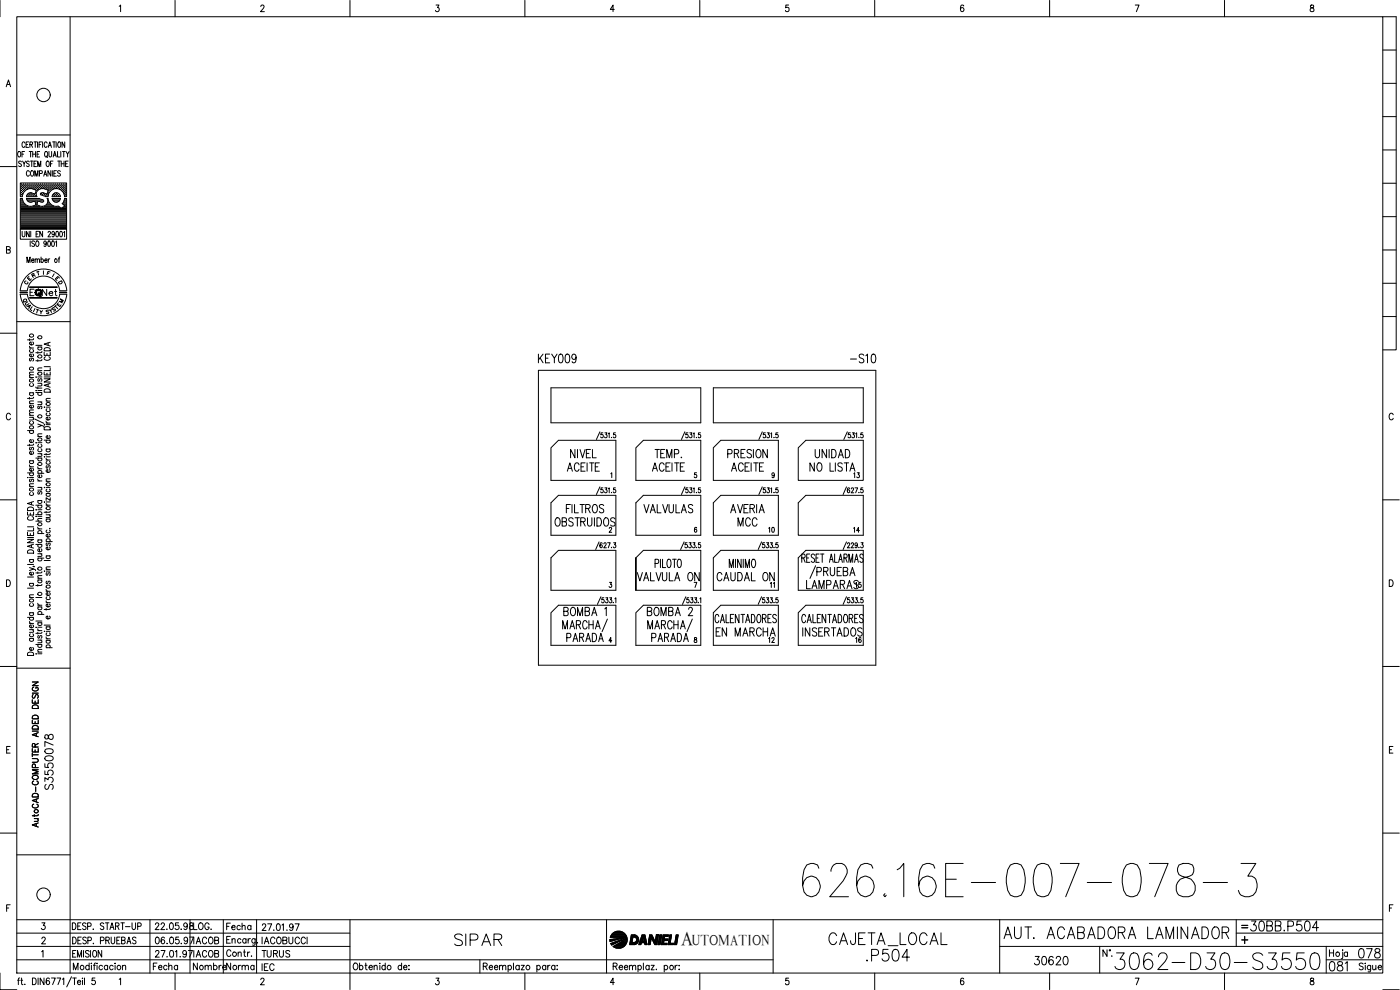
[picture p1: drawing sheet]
<svg xmlns="http://www.w3.org/2000/svg" width="420mm" height="297mm" viewBox="0 0 420 297" stroke-linecap="round" stroke-linejoin="round" font-family="sans-serif">
<defs><g id="words">
<text font-size="15" x="239.5" y="270.2">626.16E-007-078-3</text>
<text font-size="8.8" x="333.4" y="292.1">3062-D30-S3550</text>
<text font-size="7.5" x="247.6" y="285">CAJETA_LOCAL</text>
<g font-size="7.1">
<text x="135.1" y="285">SIPAR</text>
<text x="300.2" y="282.9">AUT. ACABADORA LAMINADOR</text>
<text x="258.9" y="289.6">.P504</text>
</g>
<g font-size="6.2">
<text x="373.9" y="280.5">30BB.P504</text>
<text x="397.6" y="292.5">081</text>
<text x="406.4" y="288.6">078</text>
</g>
<text font-size="5.9" x="204.5" y="283.4">A</text>
<g font-size="5.7">
<text x="160.5" y="110.1">KEY009</text>
<text x="254" y="110.1">-S10</text>
<text x="191.9" y="155.2">VALVULAS</text>
<text x="220.1" y="159.1">MCC</text>
<text x="214.1" y="175.3">CAUDAL ON</text>
<text x="240.9" y="177.8">LAMPARAS</text>
<text x="167.9" y="185.9">BOMBA 1</text>
<text x="193" y="185.9">BOMBA 2</text>
<text x="169" y="193.7">PARADA</text>
<text x="194.4" y="193.7">PARADA</text>
<text x="16.9" y="238.1" transform="rotate(-90 16.9 238.1)">S3550078</text>
<text x="309.4" y="290.7">30620</text>
</g>
<g font-size="5.3">
<text x="56.8" y="284.3">IACOB</text>
<text x="56.8" y="288.6">IACOB</text>
<text x="77.3" y="288.6">TURUS</text>
<text x="77.3" y="292.5">IEC</text>
</g>
<g font-size="4.9">
<text x="11.6" y="90">Net</text>
<text x="66.7" y="280.1">Fecha</text>
<text x="44.8" y="292.1">Fecha</text>
<text x="56.8" y="292.1">Nombre</text>
<text x="66.7" y="292.1">Norma</text>
</g>
<g font-size="4.4">
<text x="255.1" y="144.6">13</text>
<text x="229.3" y="160.9">10</text>
<text x="255.1" y="160.9">14</text>
<text x="255.4" y="177.4">15</text>
<text x="229.3" y="194">12</text>
<text x="255.4" y="194">16</text>
<text x="207.7" y="283.4">UTOMATION</text>
</g>
<g font-size="4">
<text x="12.7" y="83.6">F</text>
<text x="6" y="86.4">C</text>
<text x="7.1" y="85.4">E</text>
<text x="8.1" y="84.3">R</text>
<text x="15.5" y="85.4">E</text>
<text x="16.2" y="86.4">D</text>
<text x="5.6" y="92.1">Q</text>
<text x="6.3" y="92.8">U</text>
<text x="15.2" y="93.8">T</text>
<text x="16.6" y="92.1">M</text>
<text x="233.2" y="177.4" transform="rotate(-90 233.2 177.4)">11</text>
</g>
<text font-size="3.5" x="371.5" y="279.8">=</text>
</g></defs>
<!-- layer: XR-FG100|CART -->
<g fill="none" stroke="#000" stroke-width=".3">
<path d="M0 .1v4.9M5 5h410v287h-410zM21 5v287M35.8 1.9l.4-.4v2M52.5 .1v4.9M78.3 2l.3-.5 .5 .1 .1 .3-.2 .7-.8 .9h1.1M105 .1v4.9M130.9 1.5h.8l-.4 .8a.6 .6 0 0 1 .4 .9 .6 .6 0 0 1-1-.1M157.5 .1v4.9M184.4 2.8h-1.2l.8-1.3v2M210 .1v4.9M236.7 1.5h-.9v.9a.61 .61 0 0 1 .9 0 .61 .61 0 0 1-.1 .9 .61 .61 0 0 1-.9-.2"/>
<path d="M262.5 .1v4.9M289.2 1.8l-.5-.3a1.17 1.17 0 0 0 .1 2 .56 .56 0 0 0 .6-.5 .56 .56 0 0 0-.5-.6 .56 .56 0 0 0-.7 .4M315 .1v4.9M340.7 1.5h1.1l-.8 2M367.5 .1v4.9M393.4 1.6v.6a.72 .72 0 0 1 .8 .4 .72 .72 0 0 1-.3 .9 .64 .64 0 0 1-.8-.7 .64 .64 0 0 1 .9-.5l.3-.3-.1-.4zM415 5h4v100h-4M415 15h4M1.9 26l.6-2 .7 2M2.1 25.3h.8M415 35h4M415 25h4"/>
<path d="M0 50h5M5 40.5h16M5.5 45.5h.2a.88 .88 0 0 1 .5 .8 .88 .88 0 0 1-.5 .8 1.09 1.09 0 0 1-.2-1.6zM6.2 56.8h.1M6.2 56.2h.1M6.2 55.6h.1M6.2 57.5h.1M6.2 58.1h.1M6.2 58.7h.1M6.2 59.7h.4M6.3 57.1h.2M6.3 56.5h.2"/>
<path d="M6.3 55.9h.2M6.3 55.2h.2M6.3 57.8h.2M6.3 58.4h.2M6.4 48.6l-.3-.3-.5 .3 .1 .4 .7 .5-.3 .5-.5-.3M6.4 55.1v.2M6.4 55.8v.2M6.4 56.4v.2M6.4 57.1v.1M6.4 57.7v.2M6.4 58.3v.2M6.6 46.3h.5"/>
<path d="M6.7 59.5h-.6v9.3h13.9v-9.3h-.7M6.7 56.8h.2M6.7 56.2h.2M6.7 55.6h.2M6.7 57.5h.2M6.7 58.1h.1M6.7 59.5l.4 1.2 1.1 1M6.8 48.3l.4 .8 .5-.8M6.8 55.5v.2M6.8 56.1v.2M6.8 56.8v.1M6.8 57.4v.2"/>
<path d="M6.8 58v.2M7 57.1h.2M7 56.5h.2M7 55.9h.2M7 55.2h.2M7.1 55.1v.2M7.1 55.8v.2M7.1 56.4v.2M7.1 57.1v.1M7.2 49.1v.9M7.3 56.8h.2M7.3 56.2h.2"/>
<path d="M7.3 55.6h.2M7.4 45.5h-.8v1.6M7.4 55.5v.2M7.4 56.1v.2M7.4 56.8v.1M7.5 43a.47 .47 0 0 0-.6-.4 .47 .47 0 0 0-.3 .6v.4a.47 .47 0 0 0 .3 .6 .47 .47 0 0 0 .6-.4M7.6 56.5h.2M7.6 55.9h.2M7.6 55.2h.2M7.7 55.1v.2M7.7 55.8v.2M7.7 56.4v.2"/>
<path d="M7.8 43.4h.5M7.9 59.5h3.7M7.9 59.5l.3 .7 .5 .4M8 56.8h.1M8 56.2h.1M8 55.6h.1M8 55.5v.2M8 56.1v.2M8 59.7h3.7M8.1 58.7h.1M8.3 56.5h.1M8.3 55.9h.1"/>
<path d="M8.3 55.2h.1M8.3 58.4h.1M8.3 55.1v.2M8.3 55.8v.2M8.3 56.4v.2M8.3 58.3v.2M8.6 42.6h-.8v1.6h.8M8.6 56.2h.2M8.6 55.6h.2M8.6 58.7h.2M8.6 58.1h.2M8.7 55.5v.2"/>
<path d="M8.7 56.1v.2M8.7 58.1v.1M8.7 58.7v.1M8.8 48.6a.41 .41 0 0 0-.7-.2 .41 .41 0 0 0 .1 .7l.4 .1a.43 .43 0 0 1 .1 .7 .43 .43 0 0 1-.7-.2M8.8 45.5h.8M8.8 51.6l-.3-.4a.86 .86 0 0 0-.6 .8 .86 .86 0 0 0 .6 .9l.3-.4M8.9 56.5h.2M8.9 55.9h.2M8.9 55.2h.2M8.9 58.4h.2M9 43.4l.7-.1v-.6l-.7-.1v1.6M9 55.1v.2"/>
<path d="M9 55.8v.2M9 56.4v.1M9 58.3v.2M9.1 48.3h.8M9.2 45.5v1.6M9.2 56.2h.2M9.2 55.6h.2M9.2 58.1h.2M9.2 58.7h.2M9.3 55.5v.2M9.3 56.1v.2M9.3 58v.2"/>
<path d="M9.3 58.7v.1M9.4 43.4l.4 .8M9.4 51.3l.1-.1a.86 .86 0 0 1 .6 .8 .86 .86 0 0 1-.6 .9 1.09 1.09 0 0 1-.1-1.6zM9.5 56.5h.2M9.5 55.9h.2M9.5 55.2h.2M9.5 58.4h.2M9.5 48.3v1.7M9.6 57.9l-1 .1-.7 1h3.1M9.6 55.1v.2M9.6 55.8v.2M9.6 56.4v.1"/>
<path d="M9.6 58.3v.2M9.8 46.3h.9M9.8 45.5v1.6M9.9 56.2h.1M9.9 55.6h.1M9.9 58.7h.1M9.9 56.8l1 .3-.4 1.1-1-.3M9.9 56.7a2.54 2.54 0 0 0-3.2 2.3h-.6v-4.1h13.9v4.1h-.7a2.49 2.49 0 0 0-3.4-2.2M9.9 55.5v.2M9.9 56.1v.2M9.9 58.2h.1M9.9 58.7v.1"/>
<path d="M10.2 56.5h.1M10.2 55.9h.1M10.2 55.2h.1M10.2 58.4h.1M10.2 49.1h.5M10.2 42.6h.8M10.2 55.1v.2M10.2 55.8v.2M10.2 56.4v.2M10.2 58.3v.2M10.5 52.9v-1.7l.4 1.7 .5-1.7v1.7M10.5 56.8h.2"/>
<path d="M10.5 56.2h.2M10.5 55.6h.2M10.5 58.7h.2M10.6 42.6v1.6M10.6 55.5v.2M10.6 56.1v.2M10.6 56.8h.1M10.6 58.7v.1M10.6 58.1h.1M10.7 45.5v1.6M10.8 56.5h.2M10.8 55.9h.2"/>
<path d="M10.8 55.2h.2M10.9 55.1v.2M10.9 55.8v.2M10.9 56.4v.2M10.9 57.1h.1M11 48.3h-.8v1.7h.8M11.1 56.8h.2M11.1 56.2h.2M11.1 55.6h.2M11.1 46.3h.5M11.2 55.5v.2M11.2 56.1v.2"/>
<path d="M11.2 56.8v.1M11.3 42.6v1.6M11.3 50v-1.7l.5 1.7 .4-1.7v1.7M11.4 56.5h.2M11.4 55.9h.2M11.4 55.2h.2M11.5 55.1v.2M11.5 55.8v.2M11.5 56.4v.2M11.7 59.5l.2 .1M11.7 43.4h.5M11.8 56.2h.1"/>
<path d="M11.8 55.6h.1M11.9 52.1l.7-.1 .1-.6-.8-.2v1.7M11.9 55.5v.2M11.9 56.1v.2M11.9 59.6l.9 .3M11.9 45.5h-.8v1.6h.8M12.1 56.5h.1M12.1 55.9h.1M12.1 55.2h.1M12.1 55.1v.2M12.1 55.8v.2M12.1 56.4v.2"/>
<path d="M12.2 58l.1 .4M12.2 58.4l1 .4M12.4 56.2h.2M12.4 55.6h.2M12.4 58.1h.2M12.5 42.6h-.8v1.6M12.5 55.5v.2M12.5 56.1v.2M12.5 58v.2M12.7 56.5h.2M12.7 55.9h.2M12.7 55.2h.2"/>
<path d="M12.7 58.4h.2M12.8 42.6v1.6M12.8 55.1v.2M12.8 55.8v.2M12.8 56.4v.1M12.8 58.3v.2M12.9 59.9l.2 .5-.3 .2M13 56.2h.2M13 55.6h.2M13 58.1h.2M13.1 52.9l.5-1.7 .5 1.7M13.1 55.5v.2"/>
<path d="M13.1 56.1v.2M13.1 58v.2M13.2 57.9l-1 .1M13.3 52.3h.6M13.3 56.5h.2M13.3 55.9h.2M13.3 55.2h.2M13.3 58.4h.2M13.4 55.1v.2M13.4 55.8v.2M13.4 56.4v.2M13.4 58.3v.2"/>
<path d="M13.5 56.8l1 .3-.4 1.1-1-.3M13.5 56.7a1.77 1.77 0 0 0-2 .3 1.77 1.77 0 0 0-.4 2M13.6 45.5h.1a.86 .86 0 0 1 .6 .8 .86 .86 0 0 1-.6 .8 1.2 1.2 0 0 1-.1-1.6zM13.7 56.2h.1M13.7 55.6h.1M13.7 58.7h.1M13.8 55.5v.2M13.8 56.1v.2M13.8 58.7v.1M13.9 46.8l.4 .5M14 56.5h.1M14 55.9h.1"/>
<path d="M14 55.2h.1M14 58.4h.1M14.1 55.1v.2M14.1 55.8v.2M14.1 56.4v.2M14.1 58.3v.2M14.1 48.4l.1-.1a.86 .86 0 0 1 .6 .9 .86 .86 0 0 1-.6 .8 1.14 1.14 0 0 1-.1-1.6zM14.1 43l-.3-.4a.86 .86 0 0 0-.6 .8 .86 .86 0 0 0 .6 .8l.3-.4M14.1 59.5h.3M14.2 59.5a1.59 1.59 0 0 1-1.3 2.4M14.3 58.7h.1M14.3 56.8h.2"/>
<path d="M14.3 56.2h.2M14.3 55.6h.2M14.3 58.1h.2M14.4 55.5v.2M14.4 56.1v.2M14.4 56.8v.1M14.4 58v.2M14.4 59.5l.3 1 .4 .6M14.4 57.5h.1M14.5 44.2l.4-1.6 .6 1.6M14.6 57.1h.2M14.6 56.5h.2"/>
<path d="M14.6 55.9h.2M14.6 55.2h.2M14.6 57.8h.1M14.7 45.5v1.3l.3 .3 .5-.3v-1.3M14.7 55.1v.2M14.7 55.8v.2M14.7 56.4v.2M14.7 57.1v.1M14.7 57.7h.1M14.7 43.7h.5M14.9 56.8h.2M14.9 56.2h.2"/>
<path d="M14.9 55.6h.2M15 55.5v.2M15 56.1v.2M15 56.8v.1M15.1 57.4l-.7 1.6-1.1-.2M15.2 49.1h.4M15.2 51.2v1.7l-.8-1.7v1.7M15.2 56.5h.2M15.2 55.9h.2M15.2 55.2h.2M15.3 55.1v.2M15.3 55.8v.2"/>
<path d="M15.3 56.4v.2M15.6 56.2h.1M15.6 55.6h.1M15.6 59h2.5M15.6 59.5h2.5M15.6 59.5l.3 .7 .5 .4M15.6 59a1.25 1.25 0 0 1 1.3-1.2 1.25 1.25 0 0 1 1.2 1.2M15.7 56.8h-.1M15.7 55.5v.2M15.7 56.1v.2M15.7 51.2v1.7M15.7 59.7h2.3"/>
<path d="M15.8 42.6h.8M15.9 56.5h.1M15.9 55.9h.1M15.9 55.2h.1M15.9 48.3h-.7v1.7M15.9 56.8l-.8 .6M16 47.1l.4-1.6 .5 1.6M16 55.1v.2M16 55.8v.2M16 56.4v.2M16 58.4v.1M16.1 46.6h.6"/>
<path d="M16.2 52h.4M16.2 56.2h.2M16.2 55.6h.2M16.2 58.7h.2M16.2 42.6v1.6M16.3 55.5v.2M16.3 56.1v.2M16.3 58.1v.1M16.3 58.7v.1M16.3 58.1h.1M16.5 56.5h.2M16.5 55.9h.2"/>
<path d="M16.5 55.2h.2M16.5 58.4h.2M16.6 55.1v.2M16.6 55.8v.2M16.6 56.4v.1M16.6 58.3v.2M16.8 56.2h.2M16.8 55.6h.2M16.8 58.1h.2M16.8 58.7h.2M16.8 42.6v1.6M16.9 51.2h-.7v1.7h.7"/>
<path d="M16.9 55.5v.2M16.9 56.1v.2M16.9 58v.2M16.9 58.7v.1M17.1 56.5h.2M17.1 55.9h.2M17.1 55.2h.2M17.1 58.4h.2M17.2 55.1v.2M17.2 55.8v.2M17.2 56.4v.1M17.2 58.3v.2"/>
<path d="M17.3 45.5v1.6h.6M17.3 48.3h.9M17.5 56.2h.2M17.5 55.6h.2M17.5 58.7h.2M17.6 42.7l.1-.1a.88 .88 0 0 1 .6 .8 .88 .88 0 0 1-.6 .8 1.09 1.09 0 0 1-.1-1.5zM17.6 55.5v.2M17.6 56.1v.2M17.6 58.7v.1M17.7 48.3v1.7M17.8 56.5h.1M17.8 55.9h.1"/>
<path d="M17.8 55.2h.1M17.9 55.1v.2M17.9 55.8v.2M17.9 56.4v.2M18.1 51.5l-.3-.3-.5 .3 .1 .3 .7 .6-.3 .5-.5-.3M18.1 56.8h.2M18.1 56.2h.2M18.1 55.6h.2M18.1 59.5l-.2 .7-.6 .4M18.2 55.5v.2M18.2 56.1v.2M18.2 56.8v.1"/>
<path d="M18.2 45.5v1.6M18.4 49.1h.8M18.4 48.3v1.7M18.4 56.5h.2M18.4 55.9h.2M18.4 55.2h.2M18.5 57.1h.1M18.5 55.1v.2M18.5 55.8v.2M18.5 56.4v.2M18.8 56.8h.1M18.8 56.2h.1"/>
<path d="M18.8 55.6h.1M18.8 45.5h.8M18.8 57.4l.1 .1M18.8 55.5v.2M18.8 56.1v.2M18.8 56.8v.1M19 57.1h.2M19 56.5h.2M19 55.9h.2M19 55.2h.2M19 57.8h.2M19.1 45.5v1.6"/>
<path d="M19.1 55.1v.2M19.1 55.8v.2M19.1 56.4v.2M19.1 57.1v.1M19.1 57.7v.2M19.2 48.3v1.7M19.4 59.5l-.2 .8-.5 .8M19.4 56.8h.2M19.4 56.2h.2M19.4 55.6h.2M19.4 57.5h.2M19.4 58.1h.2"/>
<path d="M19.4 42.6v1.6l-.8-1.6v1.6M19.4 58.7h.2M19.4 59.7h.5M19.5 55.5v.2M19.5 56.1v.2M19.5 56.8v.1M19.5 57.4v.2M19.5 58v.2M19.5 58.7v.1M19.7 57.1h.2M19.7 56.5h.2M19.7 55.9h.2"/>
<path d="M19.7 55.2h.2M19.7 57.8h.2M19.7 58.4h.2M19.7 49.1h.5M19.8 55.1v.2M19.8 55.8v.2M19.8 56.4v.2M19.8 57.1v.1M19.8 57.7v.2M19.8 58.3v.2M19.8 45.5l.5 .8 .4-.8M20.3 46.3v.8"/>
<path d="M20.4 48.3h-.7v1.7h.7M415 55h4M415 45h4M1.9 75l1-.2 .1-.6-1.1-.2v2l1.1-.2v-.7l-.3-.1M6.1 68.8v3h13.9v-3M6.2 64.5h13.7M6.2 64.1h13.7M6.2 63.8h13.7M6.2 63.5h13.7M6.2 63.2h13.7M6.2 62.9h13.7M6.2 62.6h12"/>
<path d="M6.2 62.2h11.7M6.2 61.9h2.3M6.2 61.6h1.6M6.2 61.3h1.2M6.2 60.9h.9M6.2 60.6h.7M6.2 60.3h.6M6.2 60h.4M6.2 64.8h13.7M6.2 65.1h13.7M6.2 65.4h13.7M6.2 65.7h13.7"/>
<path d="M6.2 66h13.7M6.2 66.4h13.7M6.2 66.7h13.7M6.2 67h13.7M6.2 67.3h13.7M6.2 67.6h13.7M6.2 67.9h13.7M6.2 68.3h13.7M6.2 68.6h13.7M6.6 69.4v1.2l.4 .5 .5-.5v-1.2M8.1 78.8v-1.7l.5 1.7 .4-1.7v1.7M8.2 60h4.5"/>
<path d="M8.2 61.7l1 .2 .7-.1M8.5 60.3h1.7M8.7 60.6h.9M8.8 69.4v1.7l-.8-1.7v1.7M9.1 72.3v1.6M9.2 69.4v1.7M9.5 78.1h.7l-.1-.4a.5 .5 0 0 0-.6 .5 .5 .5 0 0 0 .6 .5l.1-.2M9.5 60.6l1-.3 .3 1.2-.9 .3M9.9 61.9h2M10.4 72.5l-.3-.2-.6 .2 .2 .4 .6 .4 .1 .4-.3 .2-.6-.2M10.5 78l.2-.3h.4l.1 1.1M10.5 77.7v1.1"/>
<path d="M10.6 60.3h.7M10.7 60.6h.5M10.8 61.6h.3M10.8 60.9h.3M10.8 61.3h.2M10.8 70.2h.5M11 72.4l.1-.1a.86 .86 0 0 1 .6 .8 .86 .86 0 0 1-.6 .8 1.09 1.09 0 0 1-.1-1.5zM11.2 78l.3-.3h.3l.1 1.1M11.6 69.4h-.8v1.7h.8M11.7 60.3h1.3M12.3 77.9l.1-.2a.5 .5 0 0 1 .6 .5 .5 .5 0 0 1-.6 .5l-.1-.2M12.3 77.1v1.7"/>
<path d="M12.7 60.7l-1.4-.4-.2 1.2 1.8 .4M12.8 69.4v1.7l-.9-1.7v1.7M13.3 61.9h2.9M13.4 78.1h.7l-.1-.4a.5 .5 0 0 0-.6 .5 .5 .5 0 0 0 .6 .5l.1-.2M13.8 61.6h1.7M13.9 72.8l-.2 .5a.46 .46 0 0 1-.6-.5 .46 .46 0 0 1 .6-.4l.1 1.2-.3 .3-.3-.2M14.1 61.3h1M14.3 60.9h.5M14.4 60.6h.2M14.4 69.8a.38 .38 0 0 1 .6-.4 .38 .38 0 0 1 .1 .6l-.7 1.1h.8M14.4 60.3h.1M14.5 72.4a.81 .81 0 0 1 .8 .6 .81 .81 0 0 1-.5 .9h-.3l-.2-.6z"/>
<path d="M14.5 77.7v1.1M14.9 77.7l-.4 .4M15.1 61.1l.8 .6M15.7 72.4a.81 .81 0 0 1 .8 .6 .81 .81 0 0 1-.5 .9l-.5-.3zM15.9 61.7l1.6 .1M15.9 60h1.9M16.2 60.3h1.4M16.3 70l-.2 .3a.45 .45 0 0 1-.6-.4 .45 .45 0 0 1 .6-.4l.2 .5v.8l-.3 .3-.4-.2M16.4 60.6h.9M16.7 72.6l.3-.3v1.6M16.9 69.5l.2-.1a.96 .96 0 0 1 0 1.7l-.4-.8zM17.4 61.8l.9 .7 1.1-.6"/>
<path d="M17.5 77.7h.4M17.9 77.1l-.2 .3v1.4M18.1 69.5l.1-.1a.92 .92 0 0 1 .6 .8 .92 .92 0 0 1-.6 .9l-.3-.3zM18.4 62.6h1.5M18.7 61.1l.7 .7M18.9 60.9h1M19 62.2h.9M19 61.3h.9M19.1 69.8l.3-.4v1.7M19.1 60.6h.8M19.3 60.3h.6M19.3 61.6h.6"/>
<path d="M19.4 60h.5M19.6 61.9h.3M415 75h4M415 65h4M0 100h5M5 96.5h16M6.1 88.2a7 7 0 0 0 7 6.5 7 7 0 0 0 6.9-6.5M6.1 87.2a7 7 0 0 1 7-6.5 7 7 0 0 1 6.9 6.5M8.2 88.2a4.9 4.9 0 0 0 4.9 4.4 4.9 4.9 0 0 0 4.8-4.4M8.2 87.2a4.9 4.9 0 0 1 4.9-4.4 4.9 4.9 0 0 1 4.8 4.4M8.9 89.3h8.2M8.9 89.4h8.2"/>
<path d="M8.9 86.3h8.2M8.9 86.1h8.2M9.1 89.4h7.9M9.1 86.2h7.9M10.2 86.8h-1.2v1.9M11 92.8l.6 .2M11.3 92.9l-.3 1M12 93.1l.3 .5 .5-.4M12.3 93.6v.6M415 95h4M415 85h4M8.8 103.9l.1 .3 .5 .2"/>
<path d="M8.8 101.7v.5M8.8 119.2v.5M8.8 117.8h1.3M8.8 113.3h1.3M8.8 104.4h1.3M9.1 117.8l-.2 .2a.54 .54 0 0 0 .6 .7 .54 .54 0 0 0 .3-.9M9.1 115.1l-.2 .1a.56 .56 0 0 0 .6 .7 .56 .56 0 0 0 .5-.7l-.2-.1M9.1 107.5l-.3 .3 .3 .5 .4-.7h.5l.1 .4-.3 .3M9.1 104.9a.54 .54 0 0 0-.1 .8 .54 .54 0 0 0 .8 0l.3-.3-.3-.5M9.8 106.2l.2 .1a.54 .54 0 0 1-.6 .8 .54 .54 0 0 1-.4-.9h.4v.8M9.8 102.6l.2 .2a.54 .54 0 0 1-.6 .7 .54 .54 0 0 1-.4-.8l.4-.1v.9M10.1 119.2l-.4 .3h-1.4"/>
<path d="M10.1 112.5h-1.2l-.1 .4 .4 .4M10.1 111.7h-1.2l-.1 .4 .4 .4M10.1 101.6l-.4 .4h-1.4M10.8 117.2h.1zM10.8 116.1l.3 .3h1.5M10.8 117.8h1.8M10.8 103.6h1.8M10.8 113v.2zM11.3 113.1h1.3M11.3 105.5v.5M11.3 107.9v.5M11.3 116.1v.6"/>
<path d="M11.3 117.2h1.3M11.3 115h1.3M11.3 111.2h1.3M11.3 104.1h1.3M11.6 117.8l-.2 .1a.53 .53 0 0 0 .6 .7 .53 .53 0 0 0 .3-.8M11.6 113.6l-.3 .3 .3 .5 .4-.7h.5l.1 .4-.3 .3M11.6 104.1l-.2 .2a.53 .53 0 0 0 .6 .7 .53 .53 0 0 0 .3-.9M12.2 115l.4 .3-.1 .4-1.2 .1M12.6 110.4l-1.2 .1-.1 .4 .4 .3M12.6 107.9l-.4 .3h-1.4M12.6 105.4l-.4 .4h-1.4M13.3 113.7h1.8l-1.8 .9h1.8"/>
<path d="M13.3 111.6v.9h1.8v-.9M13.3 105.7v.9h1.8v-.9M13.3 113.1h1.8M13.3 110h1.8M13.3 117a.99 .99 0 0 1 1.2-.3 .99 .99 0 0 1 .6 1h-1.8zM13.3 104.6a.99 .99 0 0 1 1.1-.3 .99 .99 0 0 1 .7 1h-1.8zM13.7 107a.54 .54 0 0 0-.4 .7 .54 .54 0 0 0 .6 .4h.5a.55 .55 0 0 0 .7-.4 .55 .55 0 0 0-.5-.7M14.1 106.1v.5M14.1 112v.5M14.4 102.9v.7M14.4 115.3v.7M15.1 119.5l-1.2 .1-.1 .4 .4 .3"/>
<path d="M15.1 115l-1.8 .6 1.8 .6M15.1 110.3v.9h-1.8M15.1 102.7l-1.8 .5 1.8 .6M3.1 124.4a.63 .63 0 0 0-.7-.4 .63 .63 0 0 0-.5 .7v.5a.63 .63 0 0 0 .5 .8 .63 .63 0 0 0 .7-.5M8.3 129.2h1.8M8.8 139.5l.1 .4 .5 .2M8.8 138.2h1.3M8.8 133.3v.5M8.8 125.2h1.3M8.8 124.6h1.3M8.8 121.1h1.3M9.1 138.2a.54 .54 0 0 0-.1 .8 .54 .54 0 0 0 .8 .1l.3-.3-.3-.6"/>
<path d="M9.1 134.2l-.3 .3 .3 .5 .4-.7h.5l.1 .4-.3 .3M9.1 129.2l-.2 .2a.53 .53 0 0 0 .6 .7 .53 .53 0 0 0 .3-.9M9.1 126.4l-.2 .2a.54 .54 0 0 0 .6 .7 .54 .54 0 0 0 .3-.9M9.7 125.2l.4 .3-.1 .4-1.2 .1M9.8 135.5l.2 .1a.54 .54 0 0 1-.6 .8 .54 .54 0 0 1-.4-.9h.4v.8M9.8 131.9l.2 .2a.54 .54 0 0 1-.6 .7 .54 .54 0 0 1-.4-.8l.4-.1v.9M9.8 121.6l.2 .1a.54 .54 0 0 1-.6 .7 .54 .54 0 0 1-.4-.8h.4v.8M10.1 133.2l-.4 .4h-1.4M10.1 123.8l-1.2 .1-.1 .3 .4 .4M10.1 123l-1.2 .1-.1 .3 .4 .4M10.1 120.3l-1.2 .1-.1 .4 .4 .3M10.4 125.7l2.8 1.3"/>
<path d="M10.8 132.8h.1zM10.8 137.4h1.8M11.3 127.2l1.3 .5-1.3 .4M11.3 136.1h1.3M11.3 132.8h1.3M11.3 131h1.3M11.3 120.6h1.3M11.6 137.4a.54 .54 0 0 0-.1 .8 .54 .54 0 0 0 .8 0l.3-.2-.3-.6M11.6 134.6l-.2 .2a.53 .53 0 0 0 .6 .7 .53 .53 0 0 0 .3-.9M11.6 133.3l-.2 .2a.53 .53 0 0 0 .6 .7 .53 .53 0 0 0 .3-.9M11.6 121.9l-.3 .2 .3 .5 .4-.7h.5l.1 .5-.3 .2M12.2 136.1l.4 .4-.1 .3-1.2 .1"/>
<path d="M12.2 120.6l.4 .4-.1 .4h-1.2M12.6 130.2h-1.2l-.1 .4 .4 .4M12.6 127.7l.5 .2 .1 .3M13.3 137.1h.1zM13.3 127.4h.1zM13.3 122.2h.1zM13.3 132.1h1.8M13.3 128.3a1.2 1.2 0 0 1 1.8 .2v.5h-1.8zM13.8 137.5l.1 .3 .5 .2M13.8 126.4l.1 .3 .5 .2M13.8 136v.6M13.8 138h1.3"/>
<path d="M13.8 137.1h1.3M13.8 134.7h1.3M13.8 127.4h1.3M13.8 126.9h1.3M13.8 122.2h1.3M13.8 120.3h1.3M14.1 139.7l-.3 .3 .3 .5 .4-.7h.5l.1 .4-.3 .3M14.1 138.5l-.2 .1a.56 .56 0 0 0 .6 .7 .56 .56 0 0 0 .5-.7l-.2-.1M14.1 134.7l-.2 .2a.56 .56 0 0 0 .6 .7 .56 .56 0 0 0 .5-.7l-.2-.2M14.1 132.1l-.2 .1a.53 .53 0 0 0 .6 .7 .53 .53 0 0 0 .3-.8M14.1 123.9a.54 .54 0 0 0-.1 .8 .54 .54 0 0 0 .8 0l.3-.3-.3-.5M14.1 122.6a.54 .54 0 0 0-.1 .8 .54 .54 0 0 0 .8 0l.3-.3-.3-.5"/>
<path d="M14.8 130.7l.2 .2a.53 .53 0 0 1-.6 .7 .53 .53 0 0 1-.4-.8l.4-.1v.9M14.8 125.2l.2 .1a.54 .54 0 0 1-.5 .7 .54 .54 0 0 1-.5-.7l.4-.1v.8M15.1 136l-.4 .3h-1.4M418.1 124.4a.63 .63 0 0 0-.7-.4 .63 .63 0 0 0-.5 .7v.5a.63 .63 0 0 0 .5 .8 .63 .63 0 0 0 .7-.5M0 150h5M8.3 159.7v1h1.8v-1M8.3 153.6v.9h1.8v-.9M8.3 143.3h.1zM8.3 158.1h1.8M8.3 141.9h1.8M8.3 152.4a1 1 0 0 1 1.2-.2 1 1 0 0 1 .6 1h-1.8zM8.7 155a.54 .54 0 0 0-.4 .7 .54 .54 0 0 0 .6 .4h.5a.55 .55 0 0 0 .7-.4 .55 .55 0 0 0-.5-.7"/>
<path d="M8.8 146h1.3M8.8 143.3h1.3M8.8 140.1h1.3M9.1 147.8l-.2 .1a.53 .53 0 0 0 .6 .8 .53 .53 0 0 0 .3-.9M9.1 143.8l-.3 .2 .3 .6 .4-.8h.5l.1 .5-.3 .3M9.1 141.9a.54 .54 0 0 0-.1 .8 .54 .54 0 0 0 .8 0l.3-.3-.3-.5M9.1 154v.5M9.4 150.7v.7M9.8 140.5l.2 .2a.54 .54 0 0 1-.6 .7 .54 .54 0 0 1-.4-.8l.4-.1v.9M10.1 158.4v.9h-1.8M10.1 150.5l-1.8 .6 1.8 .5M10.1 145.1l-1.2 .1-.1 .4 .4 .4"/>
<path d="M10.8 152.9h.1zM10.8 151.6h1.8M10.8 156.4h1.8M10.8 154.4h1.8M10.8 154.8v.2zM11.3 158.1l.1 .4 .5 .2M11.3 143.7l.1 .3 .5 .3M11.3 140.1l.1 .3 .5 .3M11.3 146.2h1.3M11.3 158.7h1.3M11.3 154.9h1.3M11.3 152.9h1.3"/>
<path d="M11.3 150.2h1.3M11.3 144.3h1.3M11.3 142h1.9M11.3 140.7h1.3M11.6 154.4l-.2-.2a.53 .53 0 0 1 .6-.7 .53 .53 0 0 1 .3 .9M11.6 151.6a.54 .54 0 0 0-.1 .8 .54 .54 0 0 0 .8 0l.3-.3-.3-.5M11.6 150.2l-.2 .1a.54 .54 0 0 0 .6 .8 .54 .54 0 0 0 .3-.9M11.6 147.5l-.3 .3 .1 .4h.4l.2-.6 .3-.1 .3 .3-.3 .5M11.6 142a.54 .54 0 0 1-.1-.8 .54 .54 0 0 1 .8 0l.3 .3-.3 .5M12.2 146.2l.4 .4-.1 .4-1.2 .1M12.3 142.5l.2 .1a.54 .54 0 0 1-.6 .7 .54 .54 0 0 1-.4-.8h.4v.8M12.6 155.6h-1.2l-.1 .4 .4 .4"/>
<path d="M13.3 150.6h.1zM13.3 146.2h.1zM13.8 151l.1 .4 .5 .2M13.8 153.4v.5M13.8 155.7h1.3M13.8 154.5h1.3M13.8 151.6h1.3M13.8 150.6h1.3M13.8 148.1h1.3M13.8 146.2h1.3M13.8 144.4h1.3M14.1 159a.54 .54 0 0 0-.1 .8 .54 .54 0 0 0 .8 0l.3-.3-.3-.5"/>
<path d="M14.1 155.7a.54 .54 0 0 0-.1 .8 .54 .54 0 0 0 .8 0l.3-.3-.3-.5M14.1 148.1a.54 .54 0 0 0-.1 .8 .54 .54 0 0 0 .8 0l.3-.3-.3-.5M14.1 146.8l-.2 .1a.53 .53 0 0 0 .6 .7 .53 .53 0 0 0 .3-.8M14.7 154.5l.4 .3-.1 .4-1.2 .1M14.8 140.9l.2 .1a.54 .54 0 0 1-.5 .8 .54 .54 0 0 1-.5-.8l.4-.1v.9M15 158.5l-.1 .1M15.1 153.4l-.1 .3h-1.7M15.1 149.3v.8l-1.3-.8v.8M15.1 143.7h-1.2l-.1 .4 .4 .3M415 150h4.9M1.9 174a1.01 1.01 0 0 1 1.2 1 1.01 1.01 0 0 1-1.2 1zM8.3 161.8h1.8l-1.8 1h1.8"/>
<path d="M8.3 176.5h1.8M8.3 173.1h1.8M8.3 169.4h1.8M8.3 161.3h1.8M8.3 165.3a.99 .99 0 0 1 1.2-.3 .99 .99 0 0 1 .6 1h-1.8zM8.8 170.3l1.3 .4-1.3 .5M8.8 179.3h1.3M8.8 175h1.3M8.8 167.9h1.3M9.1 175a.54 .54 0 0 0-.1 .8 .54 .54 0 0 0 .8 0l.3-.3-.3-.5M9.1 167.9l-.2 .1a.53 .53 0 0 0 .6 .8 .53 .53 0 0 0 .3-.9M9.1 160.1v.6"/>
<path d="M9.4 163.5v.7M9.8 171.7l.2 .1a.54 .54 0 0 1-.6 .7 .54 .54 0 0 1-.4-.8h.4v.8M10 169.9v.2v-.2l.4 .2M10.1 178.5h-1.2l-.1 .4 .4 .4M10.1 170.7l.5 .2 .1 .3M10.1 163.3l-1.8 .6 1.8 .6M10.8 179.3h1.8M10.8 163.4h1.8M11.3 171.6v.5M11.3 175.4v.5M11.3 174h1.3M11.3 173.5h1.3"/>
<path d="M11.3 167.5h1.9M11.3 166.1h1.3M11.3 162h1.3M11.3 160.1h1.9M11.6 174a.54 .54 0 0 0-.1 .8 .54 .54 0 0 0 .8 0l.3-.3-.3-.5M11.6 167.5a.54 .54 0 0 0-.1 .7 .54 .54 0 0 0 .8 .1l.3-.3-.3-.5M11.6 163.4l-.2 .1a.53 .53 0 0 0 .6 .7 .53 .53 0 0 0 .3-.8M11.6 162a.54 .54 0 0 0-.1 .8 .54 .54 0 0 0 .8 0l.3-.3-.3-.5M11.6 160.1l-.2-.1a.54 .54 0 0 1 .6-.8 .54 .54 0 0 1 .3 .9M12.2 166.1l.4 .4-.1 .4h-1.2M12.3 164.7l.2 .1a.54 .54 0 0 1-.6 .8 .54 .54 0 0 1-.4-.9h.4v.9M12.6 175.3l-.1 .3-1.7 .1"/>
<path d="M12.6 172.7h-1.2l-.1 .4 .4 .4M12.6 171.5l-.4 .4h-1.4M13.3 171.4h.1zM13.3 168.2h1.8M13.8 176.8l.1 .4 .5 .2M13.8 177.4h1.3M13.8 171.4h1.3M13.8 170.8h1.3M13.8 166.8h1.3M13.8 162.5h1.9M14.1 179.1a.54 .54 0 0 0-.1 .7 .54 .54 0 0 0 .8 .1l.3-.3-.3-.5M14.1 174.4l-.3 .3 .1 .4h.4l.2-.7h.3l.3 .3-.3 .5"/>
<path d="M14.1 171.8l-.3 .3 .1 .4h.4l.2-.6 .3-.1 .3 .3-.3 .5M14.1 166.8l-.2 .1a.56 .56 0 0 0 .6 .7 .56 .56 0 0 0 .5-.7l-.2-.1M14.1 162.9l-.3 .3 .3 .5 .4-.7h.5l.1 .4-.3 .3M14.1 162.5a.54 .54 0 0 1-.1-.8 .54 .54 0 0 1 .8 0l.3 .3-.3 .5M14.8 177.8l.2 .2a.54 .54 0 0 1-.6 .7 .54 .54 0 0 1-.4-.8l.4-.1v.9M14.8 164.1l.2 .1a.54 .54 0 0 1-.5 .8 .54 .54 0 0 1-.5-.8l.4-.1v.9M14.8 160.3l.2 .2a.53 .53 0 0 1-.6 .7 .53 .53 0 0 1-.4-.8l.4-.1v.8M15.1 170.1l-1.2 .1-.1 .3 .4 .3M416.9 174a1.01 1.01 0 0 1 1.2 1 1.01 1.01 0 0 1-1.2 1zM0 200h5M8.3 185.2h1.8M8.3 195.9a.99 .99 0 0 1 1.2-.2 .99 .99 0 0 1 .6 1h-1.8z"/>
<path d="M8.8 186.5l.1 .3 .5 .3M8.8 191.5h1.3M8.8 188.9h1.3M8.8 187.1h1.3M8.8 183.8h1.3M9.1 191.5l-.2 .2a.53 .53 0 0 0 .6 .7 .53 .53 0 0 0 .3-.9M9.1 190.2a.54 .54 0 0 0-.1 .8 .54 .54 0 0 0 .8 0l.3-.3-.3-.5M9.1 185.2a.54 .54 0 0 0-.1 .8 .54 .54 0 0 0 .8 0l.3-.3-.3-.5M9.1 183.8l-.2 .2a.54 .54 0 0 0 .6 .7 .54 .54 0 0 0 .3-.9M9.1 181.1a.54 .54 0 0 0-.1 .8 .54 .54 0 0 0 .8 0l.3-.3-.3-.5M9.7 188.9l.4 .4-.1 .4h-1.2M9.8 194.3l.2 .1a.54 .54 0 0 1-.6 .8 .54 .54 0 0 1-.4-.9h.4v.8"/>
<path d="M9.8 187.5l.2 .1a.54 .54 0 0 1-.6 .8 .54 .54 0 0 1-.4-.8l.4-.1v.9M10.8 196.2h.1zM10.8 188.2h.1zM10.8 193.4h1.8M10.8 186.3h1.8M11.3 188.7l.1 .3 .5 .2M11.3 181l.1 .3 .5 .3M11.3 196.2h1.3M11.3 195.7h1.3M11.3 192.1h1.3M11.3 189.7v.5M11.3 189.2h1.3"/>
<path d="M11.3 188.2h1.3M11.3 186.8h1.3M11.3 184.3h1.9M11.3 182.1h1.3M11.3 181.6h1.3M11.6 193.4l-.2 .1a.53 .53 0 0 0 .6 .8 .53 .53 0 0 0 .3-.9M11.6 190.7l-.3 .3 .3 .5 .4-.8h.5l.1 .5-.3 .3M11.6 186.8l-.2 .2a.56 .56 0 0 0 .6 .7 .56 .56 0 0 0 .5-.7l-.2-.2M11.6 184.3l-.2-.1a.54 .54 0 0 1 .6-.7 .54 .54 0 0 1 .3 .8M11.6 182.1a.54 .54 0 0 0-.1 .8 .54 .54 0 0 0 .8 0l.3-.3-.3-.5M12.2 192.1l.4 .3-.1 .4-1.2 .1M12.6 194.8l-1.2 .1-.1 .4 .4 .4"/>
<path d="M12.6 189.7l-.1 .3h-1.7M13.3 189.4h.1zM13.3 187.6h1.8M13.8 191.1l.1 .4 .5 .2M13.8 180.3l.1 .3 .5 .2M13.8 194.3h1.9M13.8 192.1h1.3M13.8 191.7h1.3M13.8 189.4h1.3M13.8 188.1h1.3M13.8 182.6v.5M13.8 180.8h1.3"/>
<path d="M14.1 194.3a.54 .54 0 0 1-.1-.8 .54 .54 0 0 1 .8 0l.3 .3-.3 .5M14.1 192.1a.54 .54 0 0 0-.1 .8 .54 .54 0 0 0 .8 0l.3-.3-.3-.5M14.1 189.9l-.2 .1a.56 .56 0 0 0 .6 .8 .56 .56 0 0 0 .5-.8l-.2-.1M14.1 188.1l-.2 .1a.56 .56 0 0 0 .6 .7 .56 .56 0 0 0 .5-.7l-.2-.1M14.8 184.9l.2 .1a.54 .54 0 0 1-.6 .7 .54 .54 0 0 1-.4-.8h.4v.8M14.8 181.3l.2 .1a.54 .54 0 0 1-.5 .7 .54 .54 0 0 1-.5-.8h.4v.8M15.1 182.5l-.4 .4h-1.4M415 200h4.9M5 200.5h16M9.7 216.1v1h1.8v-1M9.7 210v1h1.8v-1M9.7 204.6h1.8l-1.8 1.1h1.8"/>
<path d="M9.7 219.4h1.8M9.7 208h1.8M9.8 218a.97 .97 0 0 1 1.1-.3 .97 .97 0 0 1 .6 1.1h-1.8zM9.8 214.9a.95 .95 0 0 1 1.1-.3 .95 .95 0 0 1 .6 1.1h-1.8zM9.9 211.7a.94 .94 0 0 1 1.1-.1 .94 .94 0 0 1 .5 1h-1.8zM9.9 208.4l-.2 .4 .2 .7 .5-.2 .6-.9h.2l.3 .4-.3 .7M10.1 206.2a.59 .59 0 0 0-.4 .7 .59 .59 0 0 0 .7 .4h.4a.58 .58 0 0 0 .7-.5 .58 .58 0 0 0-.7-.6v.4M10.5 210.3v.7M10.5 216.5v.6M11.5 219.8l-1.8 .7 1.8 .6M2 224.9h.6M3 224h-1v2h1"/>
<path d="M9.7 227.6h1.3l.5 .5-.3 .5-1.5 .1M9.7 224.6v1h1.8M9.7 226.5h1.8M9.7 225.9v1.1M9.8 238.3a.97 .97 0 0 1 1.1-.2 .97 .97 0 0 1 .6 1h-1.8zM9.8 232.9a.87 .87 0 0 1 1-.3 .87 .87 0 0 1 .6 .9 .87 .87 0 0 1-1.1 .4 .87 .87 0 0 1-.5-1zM10.1 234.3a.59 .59 0 0 0-.4 .7 .59 .59 0 0 0 .7 .5h.4a.59 .59 0 0 0 .7-.5 .59 .59 0 0 0-.5-.7M10.5 224.1v-.9l-.6-.1-.2 1h1.8M10.6 230.3l-.1-.9-.6-.1-.2 1h1.8M10.9 239.8v.8M11.5 239.6l-1.8 .6 1.8 .6M11.5 231h-1.8l1.8 .5-1.8 .7h1.8"/>
<path d="M417 224.9h.6M418 224h-1v2h1M0 250h5M5 256.5h16M10.1 241.3a.59 .59 0 0 0-.4 .7 .59 .59 0 0 0 .7 .4h.4a.59 .59 0 0 0 .7-.4 .59 .59 0 0 0-.5-.7M10.3 245.6h1.2M10.3 244.4v.6M10.9 247.1v.8M11.1 245.6l.4 .4-.1 .4-1.1 .1M11.5 246.9l-1.8 .6 1.8 .6M11.5 244.4l-.4 .4h-1.4M415 250h4.9"/>
<path d="M2 272.4h.6M3 271.5h-1v2M5 276h410M5 280h100M45 276v16M57 276v16M67 276v16M77 276v16M105 276v21M182 276v16M183.9 280h3.4M184.1 279.9h3"/>
<path d="M184.3 279.7h2.6M184.6 279.6h2M185 279.5h1.2M232 276v16M300 276v16M371 280h44M417 272.4h.6M418 271.5h-1v2M0 292v5h5M5 284h100M5 288h227M5.3 294.1h.5"/>
<path d="M5.9 293.4l-.3 .1-.1 .3v1.6M6.2 294.1h.6M6.5 293.4v1.6l.1 .3 .3 .1M7.5 295.3h.1M9.7 293.4a1 1 0 0 1 1.2 1 1 1 0 0 1-1.2 1zM11.4 293.4v2M13.2 293.4v2l-1.1-2v2M14.8 293.7l-.4-.3a1.12 1.12 0 0 0 0 2 .56 .56 0 0 0 .6-.5 .56 .56 0 0 0-.5-.6 .56 .56 0 0 0-.7 .5M15.5 293.4h1.1l-.8 2M17.1 293.4h1.1l-.8 2M18.7 293.8l.4-.4v2M21.5 293.1l-1.5 3"/>
<path d="M21.8 293.4h1.1M22.4 293.4v2M23.2 294.7h1l-.1-.4a.57 .57 0 0 0-.7 .1 .57 .57 0 0 0 0 .8 .57 .57 0 0 0 .8-.1M24.8 293.4v.2zM24.8 294.1v1.3M25.4 293.4v2M28.5 293.4h-.8l-.1 .9a.63 .63 0 0 1 .9 0 .63 .63 0 0 1-.1 .9 .63 .63 0 0 1-.9-.2M35.8 293.9l.4-.4v2M52.5 292v5M78.3 293.9l.1-.3a.54 .54 0 0 1 .8 .1 .54 .54 0 0 1-.2 .8l-.8 1h1.1M130.9 293.5h.8l-.4 .7a.6 .6 0 0 1 .4 1 .6 .6 0 0 1-1-.1M144 288v4"/>
<path d="M157.5 292v5M183 282h1.8M183 282.1h1.3M183 282.3h.9M183 282.4h.3M183.1 281.9l-.1 .6 3.2-.8-.1-.2-3.1 .4M183.1 281.9h2.2M183.1 281.2h4.7M183.2 281.1h4.8M183.2 281h4.8M183.3 283.1l3.2-1.2 .1 .2-3 1.5M183.3 283.1h1.3"/>
<path d="M183.3 283.1l.3 .4M183.3 280.8h4.6M183.3 283.2h1M183.4 280.7h4.5M183.4 283.4h.6M183.5 280.5h4.3M183.5 283.5h.2M183.6 280.4h4.1M183.6 283h1.2M183.6 280.3h4M183.7 280.2a2.56 2.56 0 0 1 4.4 1l-2 .2-.3-.2h-2.7zM183.8 280.1h3.7"/>
<path d="M183.9 282.8h1.2M184 284h3.2M184.1 281.8h1.7M184.1 283.9h3.3M184.2 284.2h2.8M184.3 282.7h1.1M184.4 294.8h-1.2l.8-1.3v2M184.4 283.8h3.1M184.5 284.3h2.3M184.6 283.7h3M184.7 282.6h1M184.8 284.5h1.6"/>
<path d="M184.8 283.5h2.9M185.1 282.4h.9M185.1 283.4h2.7M185.1 281.6h1.1M185.3 283.2h2.6M185.5 282.3h.7M185.5 283.1h2.5M185.8 282.1h.7M185.8 283h2.2M186 281.3h.7M186 282.8h2.1M186.2 282h.4"/>
<path d="M186.3 282.7h1.8M186.3 281.7l1.1-.2-.9 .3zM186.4 281.8h.4M186.5 282.6h1.6M186.5 281.6h.7M186.7 282.1l.2 .2-2.9 1.7M186.7 282.4h1.5M186.8 282.1h1.4M186.9 282h1.3M186.9 282.3h1.3M187 281.3h.3M187 281.5h.3"/>
<path d="M187.2 281.9h1M187.5 281.8h.7M187.7 281.5h.5M187.7 281.6h.5M188 281.3l-1.3 .8M188.2 281.3a2.6 2.6 0 0 1-1.1 2.8 2.6 2.6 0 0 1-3.1-.1M189 283.4h1.8M189 283.1h2.2M189 283.2h2M189.1 282.8h2.3M189.1 283h2.2M189.1 282.6h.6"/>
<path d="M189.1 282.7h.6M189.1 282.3h.6M189.1 282.4h.6M189.2 282.1h.6M189.2 282h.6M189.2 281.9h.6M189.3 281.8h.5M189.3 281.6h.6M189.3 281.5h.6M189.3 281.3h.6M189.4 281.2h1.1M189.4 281.1h2"/>
<path d="M189.4 281h1.9M189.4 280.8h1.7M189.4 280.7h1.5M189.4 280.5h1.2M189.9 281.2l-.2 1.6h.8M190.5 280.5h-1l-.5 2.9h1.5M190.5 281.2a.78 .78 0 0 1 .6 .7 .78 .78 0 0 1-.6 .8M190.5 280.5a1.5 1.5 0 0 1 1.2 1.4 1.5 1.5 0 0 1-1.2 1.5M190.5 281.2h1M190.6 282.7h.9M190.8 281.3h.8M190.8 282.6h.8"/>
<path d="M190.9 281.5h.7M191 282.4h.6M191 281.6h.6M191.1 281.8h.5M191.1 282.3h.5M191.1 282h.6M191.1 281.9h.6M191.1 282.1h.6M191.7 283.4h.6M191.8 283.2h.6M191.8 283.1h.6M191.9 283h.6"/>
<path d="M191.9 282.8h2.2M191.9 282.7h2.1M192 282.6h2M192 282.4h2M192.1 282.3h.6M192.1 282.1h.6M192.2 282h.6M192.2 281.9h.6M192.3 281.8h.6M192.3 281.6h.6M192.4 281.5h.6M192.4 281.3h.6"/>
<path d="M192.4 281.2h1.3M192.5 281.1h1.2M192.5 281h1.1M192.6 280.8h1M192.6 280.7h1M192.7 280.5h.8M192.7 280.5h.8l.7 2.9h-.7l-.1-.5h-.9l-.2 .5h-.6zM193.1 281.2l.2 1.1h-.6zM193.1 281.5h.7M193.1 281.3h.6M193.2 281.6h.6M193.2 281.9h.6"/>
<path d="M193.2 281.8h.6M193.3 282h.6M193.3 282.1h.6M193.3 282.3h.6M193.5 283h.6M193.5 283.1h.6M193.5 283.2h.6M193.5 283.4h.6M194.5 283.4h.7M194.6 283.1h.6M194.6 283.2h.6M194.6 282.8h.6"/>
<path d="M194.6 283h.6M194.6 282.6h.7M194.6 282.7h.6M194.7 282.3h.6M194.7 282.4h.6M194.7 282h.7M194.7 282.1h.6M194.8 281.9h.6M194.8 281.8h.6M194.8 281.6h.7M194.8 281.5h.7M194.9 281.3h1.1"/>
<path d="M194.9 281.2h1.1M194.9 281.1h1M194.9 281h.9M194.9 280.8h.9M195 280.7h.7M195 280.5h.7M195 280.5l-.5 2.9M195.6 281.5h.5M195.6 281.6h.6M195.7 281.8h.5M195.7 281.9h.6M195.8 282h.5"/>
<path d="M195.9 282.1h.5M196 282.3h.5M196 282.4h.6M196.1 282.6h1.2M196.1 282.7h1.1M196.2 282.8h1M196.3 283h.9M196.3 283.1h.9M196.4 283.2h.7M196.5 283.4h.6M196.7 282.3h.6M196.7 282.4h.6"/>
<path d="M196.7 282h.7M196.7 282.1h.6M196.8 281.9h.6M196.8 281.8h.6M196.8 281.6h.6M196.8 281.5h.6M196.8 281.3h.7M196.8 281.2h.7M196.9 281.1h.6M196.9 281h.6M196.9 280.8h.7M197 280.5l-.4 2.1-1-2.1h-.6l-.5 2.9h.6l.4-2.1 1 2.1h.6l.5-2.9h-.6h.6"/>
<path d="M197 280.7h.6M197 280.5h.6M197.5 283.2h.7M197.5 283.4h.6M197.6 283h.6M197.6 283.1h.6M197.6 282.7h.6M197.6 282.8h.6M197.7 282.4h.6M197.7 282.6h.6M197.7 282.3h.6M197.7 282h.7"/>
<path d="M197.7 282.1h.6M197.8 281.9h.6M197.8 281.8h.6M197.8 281.6h.6M197.8 281.5h.7M197.9 281.3h.6M197.9 281.2h.6M197.9 281.1h.6M197.9 281h.6M198 280.8h.5M198 280.7h.6M198 280.5h.6l-.5 2.9h-.6z"/>
<path d="M198 280.5h.6M198.5 283.2h1.7M198.5 283.4h1.7M198.6 283h.5M198.6 283.1h1.6M198.6 282.7h.6M198.6 282.8h.6M198.7 282.4h.5M198.7 282.6h.5M198.7 282.1h1.6M198.7 282.3h.6M198.8 282h1.6"/>
<path d="M198.8 281.9h1.6M198.8 281.8h1.6M198.8 281.6h.6M198.8 281.5h.6M198.9 281.3h.5M198.9 281.2h.5M198.9 281.1h.6M198.9 281h1.6M199 280.8h1.6M199 280.7h1.6M199 280.5h1.6l-.1 .5h-1l-.2 .7h1.1l-.1 .5h-1l-.2 .8h1.1l-.1 .4h-1.6zM199 280.5h1.6"/>
<path d="M200.5 283.4h1.6M200.5 283.2h1.6M200.6 283h.5M200.6 283.1h1.6M200.6 282.7h.6M200.6 282.8h.6M200.7 282.4h.5M200.7 282.6h.5M200.7 282.1h.6M200.7 282.3h.6M200.7 282h.6M200.7 281.9h.6"/>
<path d="M200.8 281.8h.5M200.8 281.6h.6M200.8 281.5h.6M200.8 281.3h.6M200.9 281.2h.5M200.9 281.1h.6M200.9 281h.6M201 280.8h.5M201 280.7h.5M201 280.5h.5l-.4 2.5h1.1l-.1 .4h-1.6zM201 280.5h.5M202.4 283.4h.7"/>
<path d="M202.5 283.1h.6M202.5 283.2h.6M202.5 282.8h.7M202.5 283h.6M202.6 282.6h.6M202.6 282.7h.6M202.6 282.4h.6M202.6 282.1h.7M202.6 282.3h.6M202.7 282h.6M202.7 281.9h.6M202.7 281.8h.6"/>
<path d="M202.7 281.6h.7M202.8 281.5h.6M202.8 281.3h.6M202.8 281.2h.6M202.8 281.1h.7M202.9 281h.6M202.9 280.8h.6M202.9 280.7h.6M202.9 280.5h.6M202.9 280.5h.6l-.4 2.9h-.7zM210 292v5M236.7 293.5h-.9v.8a.6 .6 0 0 1 .9 .1 .6 .6 0 0 1-.1 .8 .6 .6 0 0 1-.9-.1"/>
<path d="M262.5 292v5M289.2 293.7l-.5-.2a1.17 1.17 0 0 0 .1 2 .59 .59 0 0 0 .5-.9 .59 .59 0 0 0-1-.1l-.1 .3M300 284h115M315 292v5M330 284v8M340.7 293.5h1.1l-.8 2M367.5 292v5M373.5 281v2.1M393.4 293.6v.5a.82 .82 0 0 1 .8 .4 .82 .82 0 0 1 0 .9 .65 .65 0 0 1-1-.4 .65 .65 0 0 1 .8-.8l.3-.3-.1-.3zM398 288h17M415 297h4.9"/>
<circle cx="13.1" cy="28.5" r="2.01"/>
<circle cx="16.8" cy="78.2" r=".49"/>
<circle cx="9.4" cy="100.7" r=".57"/>
<circle cx="9.4" cy="114.2" r=".57"/>
<circle cx="9.4" cy="110.6" r=".57"/>
<circle cx="11.9" cy="101.2" r=".57"/>
<circle cx="11.9" cy="112.1" r=".57"/>
<circle cx="11.9" cy="106.9" r=".57"/>
<circle cx="9.4" cy="128.2" r=".57"/>
<circle cx="11.9" cy="139.2" r=".57"/>
<circle cx="11.9" cy="131.9" r=".57"/>
<circle cx="11.9" cy="124.9" r=".57"/>
<circle cx="14.4" cy="121.2" r=".57"/>
<circle cx="9.4" cy="146.9" r=".57"/>
<circle cx="11.9" cy="157.3" r=".57"/>
<circle cx="14.4" cy="152.5" r=".57"/>
<circle cx="14.4" cy="145.3" r=".56"/>
<circle cx="11.9" cy="178.2" r=".57"/>
<circle cx="11.9" cy="170.6" r=".57"/>
<circle cx="14.4" cy="176" r=".57"/>
<circle cx="9.4" cy="180.2" r=".57"/>
<circle cx="10.8" cy="243.4" r=".57"/>
<circle cx="13.1" cy="268.4" r="2.01"/>
</g>
<!-- layer: CART -->
<g fill="none" stroke="#000" stroke-width=".3">
<path d="M9.7 216.1v1h1.8v-1M9.7 210v1h1.8v-1M9.7 204.6h1.8l-1.8 1.1h1.8M9.7 219.4h1.8M9.7 208h1.8M9.8 218a.97 .97 0 0 1 1.1-.3 .97 .97 0 0 1 .6 1.1h-1.8zM9.8 214.9a.95 .95 0 0 1 1.1-.3 .95 .95 0 0 1 .6 1.1h-1.8zM9.9 211.7a.94 .94 0 0 1 1.1-.1 .94 .94 0 0 1 .5 1h-1.8zM9.9 208.4l-.2 .4 .2 .7 .5-.2 .6-.9h.2l.3 .4-.3 .7M10.1 206.2a.59 .59 0 0 0-.4 .7 .59 .59 0 0 0 .7 .4h.4a.58 .58 0 0 0 .7-.5 .58 .58 0 0 0-.7-.6v.4M10.5 210.3v.7M10.5 216.5v.6"/>
<path d="M11.5 219.8l-1.8 .7 1.8 .6M9.7 227.6h1.3l.5 .5-.3 .5-1.5 .1M9.7 224.6v1h1.8M9.7 226.5h1.8M9.7 225.9v1.1M9.8 238.3a.97 .97 0 0 1 1.1-.2 .97 .97 0 0 1 .6 1h-1.8zM9.8 232.9a.87 .87 0 0 1 1-.3 .87 .87 0 0 1 .6 .9 .87 .87 0 0 1-1.1 .4 .87 .87 0 0 1-.5-1zM10.1 234.3a.59 .59 0 0 0-.4 .7 .59 .59 0 0 0 .7 .5h.4a.59 .59 0 0 0 .7-.5 .59 .59 0 0 0-.5-.7M10.5 224.1v-.9l-.6-.1-.2 1h1.8M10.6 230.3l-.1-.9-.6-.1-.2 1h1.8M10.9 239.8v.8M11.5 239.6l-1.8 .6 1.8 .6"/>
<path d="M11.5 231h-1.8l1.8 .5-1.8 .7h1.8M10.1 241.3a.59 .59 0 0 0-.4 .7 .59 .59 0 0 0 .7 .4h.4a.59 .59 0 0 0 .7-.4 .59 .59 0 0 0-.5-.7M10.3 245.6h1.2M10.3 244.4v.6M10.9 247.1v.8M11.1 245.6l.4 .4-.1 .4-1.1 .1M11.5 246.9l-1.8 .6 1.8 .6M11.5 244.4l-.4 .4h-1.4M78.7 277.7l.4-.5 .5 .1 .2 .3-.3 .6-.8 1h1.1M80.3 277.2h1.2l-.8 2M82.2 279l.1 .1M83.2 277.3l.4-.1a1.22 1.22 0 0 1 0 2h-.2a1.37 1.37 0 0 1-.2-1.9z"/>
<path d="M84.6 277.6l.4-.4v2M86.1 279l.1 .1M88 277.9a.56 .56 0 0 1-.8 .4 .56 .56 0 0 1-.2-.9 .56 .56 0 0 1 .9 .1l.1 .4a.94 .94 0 0 1-.7 1.3l-.3-.3M88.6 277.2h1.2l-.9 2M12.5 285.6l.4-.4v2M21.8 286.1h.6M22.8 285.2h-1v2h1M23.2 287.2v-2l.6 2 .7-2v2M25.1 285.2v2M26.8 285.5l-.4-.3-.7 .3 .1 .4 .9 .5a.46 .46 0 0 1-.3 .8l-.7-.3M27.2 285.2v2M28.1 285.3l.1-.1a1.02 1.02 0 0 1 .8 1 1.02 1.02 0 0 1-.8 1 1.38 1.38 0 0 1-.1-1.9z"/>
<path d="M30.5 285.2v2l-1-2v2M46.7 285.7l.3-.5 .5 .1 .2 .3-.2 .6-.9 1h1.2M48.3 285.2h1.2l-.8 2M51.1 285.3l.5-.1a1.16 1.16 0 0 1 0 2h-.2a1.37 1.37 0 0 1-.3-1.9zM52.6 285.6l.4-.4v2M56 285.9a.58 .58 0 0 1-.8 .4 .58 .58 0 0 1-.2-.9 .58 .58 0 0 1 .9 .1l.1 .4a.94 .94 0 0 1-.7 1.3l-.4-.3M78.7 281.2v2M79.3 283.2l.7-2 .7 2M82.5 281.7a.67 .67 0 0 0-.8-.5 .67 .67 0 0 0-.5 .7v.5a.67 .67 0 0 0 .5 .8 .67 .67 0 0 0 .8-.5M83.2 281.5l.3-.3a1.03 1.03 0 0 1 .9 1 1.03 1.03 0 0 1-.9 1l-.5-.8zM84.9 282.1h1l.1-.7-1.1-.2v2l1.1-.2 .1-.5-.4-.4M86.7 281.2v1.4l.5 .6 .6-.3 .1-1.7"/>
<path d="M89.9 281.7a.67 .67 0 0 0-.8-.5 .67 .67 0 0 0-.5 .7v.5a.67 .67 0 0 0 .5 .8 .67 .67 0 0 0 .8-.5M91.7 281.7a.65 .65 0 0 0-.8-.5 .65 .65 0 0 0-.5 .7v.5a.65 .65 0 0 0 .5 .8 .65 .65 0 0 0 .8-.5M92.2 281.2v2M373.5 281v2.1"/>
<circle cx="10.8" cy="243.4" r=".57"/>
</g>
<!-- layer: XR-FG100|CART-ES -->
<g fill="none" stroke="#000" stroke-width=".3">
<path d="M22 291v-2l.7 2 .7-2v2M26.8 289.9a.6 .6 0 0 0-.9 0 .6 .6 0 0 0 0 .8 .6 .6 0 0 0 .9 0M26.8 289v2M27.4 289v.2zM27.4 289.6v1.4M28 289.6h.6M28.7 289l-.4 .3v1.7M29.1 289v.2zM29.1 289.6v1.4M30.8 289.9a.6 .6 0 0 0-.9 0 .6 .6 0 0 0 0 .8 .6 .6 0 0 0 .9 0M32.3 289.9a.58 .58 0 0 0-.8 0 .58 .58 0 0 0 0 .8 .58 .58 0 0 0 .8 0M32.3 289.6v1.4"/>
<path d="M34 289.9a.6 .6 0 0 0-.9 0 .6 .6 0 0 0 0 .8 .6 .6 0 0 0 .9 0M34.5 289v.2zM34.5 289.6v1.4M36.7 290l.5-.4 .4 .1 .1 1.3M36.7 289.6v1.4M68 281.9h.7M69.1 281h-1.1v2h1.1M69.3 285.4a.65 .65 0 0 0-.8-.4 .65 .65 0 0 0-.5 .7v.5a.65 .65 0 0 0 .5 .8 .65 .65 0 0 0 .8-.5M69.6 282l.5-.4 .4 .1 .1 1.3M69.6 281.6v1.4M71.5 286l.4-.3h.4l.1 1.3M71.5 285.7v1.3"/>
<path d="M72.3 281.9a.58 .58 0 0 0-.8 0 .58 .58 0 0 0 0 .8 .58 .58 0 0 0 .8 0M73.1 285.7h.6M73.3 285v1.6l.1 .3 .3 .1M73.8 281.9a.58 .58 0 0 0-.8 0 .58 .58 0 0 0 0 .8 .58 .58 0 0 0 .8 0M73.8 281.6v1.4M74.3 285.7v1.3M74.5 281.6v1.4M75 285.7h-.5l-.2 .5M75.1 281.6l-.4 .1-.2 .5M76.6 281.6l-.1 1.8-.7 .1M76.6 281.9a.58 .58 0 0 0-.9 0 .58 .58 0 0 0 0 .8 .58 .58 0 0 0 .9 0M106.2 289.2l.3-.2a1.02 1.02 0 0 1 .9 1 1.02 1.02 0 0 1-.9 1l-.5-.8z"/>
<path d="M107.9 289.9a.58 .58 0 0 1 .8 0 .58 .58 0 0 1 0 .8 .58 .58 0 0 1-.8 0M107.9 289v2M109.5 289.6h.7M109.8 289v1.6l.4 .4M110.7 290.2h1.1l-.2-.5a.6 .6 0 0 0-.9 .7 .6 .6 0 0 0 1.1 .3M112.3 290l.4-.4 .4 .1 .1 1.3M112.3 289.6v1.4M114 289v.2zM114 289.6v1.4M115.6 289.9a.58 .58 0 0 0-.8 0 .58 .58 0 0 0 0 .8 .58 .58 0 0 0 .8 0M115.6 289v2M120.5 289.9a.6 .6 0 0 0-.9 0 .6 .6 0 0 0 0 .8 .6 .6 0 0 0 .9 0"/>
<path d="M120.5 289v2M121.1 290.2h1l-.1-.5a.6 .6 0 0 0-.9 .7 .6 .6 0 0 0 1 .3M122.6 289.7h.2zM122.6 290.9h.2zM145 289.9l1-.1 .1-.6-1.1-.2v2M145.6 289.9l.6 1.1M146.8 290.2h1l-.1-.5a.6 .6 0 0 0-.9 .7 .6 .6 0 0 0 1 .3M148.4 290.2h1l-.2-.5a.6 .6 0 0 0-.8 .7 .6 .6 0 0 0 1 .3M149.9 290l.4-.4 .4 .1 .1 1.3M149.9 289.6v1.4M150.8 290l.5-.4 .4 .1 .1 1.3M152.5 289.9a.58 .58 0 0 1 .8 0 .58 .58 0 0 1 0 .8 .58 .58 0 0 1-.8 0"/>
<path d="M152.5 289.6v2M154.1 289v2M155.8 289.9a.6 .6 0 0 0-.8 0 .6 .6 0 0 0 0 .8 .6 .6 0 0 0 .8 0M155.8 289.6v1.4M156.4 289.6h1l-1 1.4h1M161.1 289.9a.6 .6 0 0 1 .9 0 .6 .6 0 0 1 0 .8 .6 .6 0 0 1-.9 0M161.1 289.6v2M163.8 289.9a.58 .58 0 0 0-.9 0 .58 .58 0 0 0 0 .8 .58 .58 0 0 0 .9 0M163.8 289.6v1.4M164.4 289.6v1.4M165.1 289.6l-.5 .1-.2 .5M166.5 289.9a.6 .6 0 0 0-.8 0 .6 .6 0 0 0 0 .8 .6 .6 0 0 0 .8 0"/>
<path d="M166.5 289.6v1.4M167.1 289.7h.2zM167.1 290.9h.2zM184 289.9l1-.1 .1-.6-1.1-.2v2M184.6 289.9l.6 1.1M185.8 290.2h1.1l-.1-.4a.6 .6 0 0 0-.9 .1 .6 .6 0 0 0 .1 .9 .6 .6 0 0 0 .9-.1M187.4 290.2h1l-.2-.5a.6 .6 0 0 0-.8 .7 .6 .6 0 0 0 1 .3M188.9 290l.4-.4 .4 .1 .1 1.3M188.9 289.6v1.4M189.8 290l.5-.4 .4 .1 .1 1.3M191.5 289.9a.58 .58 0 0 1 .8 0 .58 .58 0 0 1 0 .8 .58 .58 0 0 1-.8 0M191.5 289.6v2"/>
<path d="M193.1 289v2M194.8 289.9a.58 .58 0 0 0-.8 0 .58 .58 0 0 0 0 .8 .58 .58 0 0 0 .8 0M194.8 289.6v1.4M195.4 289.6h.9l-.9 1.4h.9M197 290.8v.2l.1-.1M199.3 289.9a.6 .6 0 0 1 .9 0 .6 .6 0 0 1 0 .8 .6 .6 0 0 1-.9 0M199.3 289.6v2M202.6 289.6v1.4M203.3 289.6l-.4 .1-.3 .5M203.7 289.7h.2zM203.7 290.9h.2zM400.2 285v2"/>
<path d="M403 285v.1zM409.1 289.2l-.4-.2-.8 .2 .2 .5 .8 .4 .2 .3v.3l-.4 .3-.8-.3M409.7 289.6v1.4M411.4 289.6l-.1 1.9h-.7M411.4 289.9a.58 .58 0 0 0-.9 0 .58 .58 0 0 0 0 .8 .58 .58 0 0 0 .9 0M411.9 289.6l.1 1.3 .5 .1 .4-.4M412.9 289.6v1.4M413.6 290.2h1l-.2-.5a.6 .6 0 0 0-.8 .7 .6 .6 0 0 0 1 .3"/>
<circle cx="24.6" cy="290.3" r=".64"/>
<circle cx="35.7" cy="290.3" r=".64"/>
<circle cx="70.4" cy="286.3" r=".63"/>
<circle cx="116.8" cy="290.3" r=".65"/>
<circle cx="158.4" cy="290.3" r=".65"/>
<circle cx="201.5" cy="290.3" r=".64"/>
</g>
<!-- layer: 0 -->
<g fill="none" stroke="#000" stroke-width=".3">
<path d="M161.6 111.1h101.2v88.5h-101.2zM165.4 116.4h44.9v10.5h-44.9zM214.1 116.4h45v10.5h-45zM165.4 134.4l2.2-2.3h17.2v12h-19.4zM172.6 134.9v2.5l-1.4-2.5v2.5M173.3 134.9v2.5M173.8 139.5a.72 .72 0 0 0-.9-.6 .72 .72 0 0 0-.5 .9v.6a.73 .73 0 0 0 .5 1 .73 .73 0 0 0 .9-.6M174.1 134.9l.7 2.5 .8-2.5M175.6 138.9h-1.2v2.5h1.2M176 136h.7M176.2 138.9v2.5M177 138.9h1.3"/>
<path d="M177.2 134.9h-1.2v2.5h1.2M177.6 138.9v2.5M177.8 134.9v2.5h1.1M179.9 138.9h-1.3v2.5h1.3M180 129.6l-1 2.3M180.9 129.9h-.5l-.1 .6a.44 .44 0 0 1 .7 .1 .44 .44 0 0 1-.1 .6 .44 .44 0 0 1-.6-.1M181.5 129.9h.7l-.4 .5a.45 .45 0 0 1 .4 .7 .45 .45 0 0 1-.8 0M182.5 130.2l.3-.3v1.4M183.5 131.2l.1 .1M184.7 129.9h-.6v.6a.44 .44 0 0 1 .6 .1 .44 .44 0 0 1 0 .6 .44 .44 0 0 1-.7-.1M190.8 134.4l2.3-2.3h17.2v12h-19.5zM196.6 134.9h1.3"/>
<path d="M197.2 134.9v2.5M198.3 136h.8M199.3 139.5a.74 .74 0 0 0-.9-.6 .74 .74 0 0 0-.5 .9v.6a.75 .75 0 0 0 .5 1 .75 .75 0 0 0 .9-.6M199.5 134.9h-1.2v2.5h1.2M200.1 137.4v-2.5l.8 2.5 .7-2.5v2.5M201.1 138.9h-1.2v2.5h1.2M201.7 138.9v2.5M202.4 136.2l1.1-.2 .2-.3-.2-.7-1.1-.1v2.5M202.4 138.9h1.4M203.1 138.9v2.5M204.5 137.1v.3l.1-.2M205.4 138.9h-1.2v2.5h1.2"/>
<path d="M205.5 129.6l-1 2.3M206.5 129.9h-.6l-.1 .6a.44 .44 0 0 1 .6 0 .44 .44 0 0 1 0 .7 .44 .44 0 0 1-.6-.1M207 129.9h.6l-.3 .5a.45 .45 0 0 1 .4 .7 .45 .45 0 0 1-.8 0M208 130.2l.3-.3v1.4M209 131.2l.1 .1M210.2 129.9h-.6v.6a.44 .44 0 0 1 .6 0 .44 .44 0 0 1 0 .7 .44 .44 0 0 1-.7-.1M214.1 134.4l2.2-2.3h17.3v12h-19.5zM218.4 136.2l1.1-.2 .2-.3-.2-.7-1.1-.1v2.5M220.4 136l1.1-.1 .2-.3-.2-.6-1.1-.1v2.5M221.1 136l.6 1.4M222.4 136h.7M223.1 139.5a.74 .74 0 0 0-.9-.6 .74 .74 0 0 0-.6 .9v.6a.75 .75 0 0 0 .5 1 .75 .75 0 0 0 1-.6"/>
<path d="M223.6 134.9h-1.2v2.5h1.2M224.9 138.9h-1.3v2.5h1.3M225.4 138.9v2.5M225.5 135.2a.66 .66 0 0 0-.8-.3 .66 .66 0 0 0-.4 .8l1 .6 .2 .7a.78 .78 0 0 1-1.3 0M226.1 134.9v2.5M226.2 138.9h1.3M226.9 138.9v2.5M227.2 135l.2-.1a1.34 1.34 0 0 1 1.1 1 1.34 1.34 0 0 1-.5 1.3l-.2 .2a1.35 1.35 0 0 1-1-1.1 1.35 1.35 0 0 1 .4-1.3zM228.8 129.6l-1 2.3M229.2 138.9h-1.3v2.5h1.3M229.7 129.9h-.6v.6a.45 .45 0 0 1 .6 0 .45 .45 0 0 1 0 .7 .45 .45 0 0 1-.7-.1M230.3 129.9h.6l-.4 .5a.44 .44 0 0 1 .4 .7 .44 .44 0 0 1-.7 0"/>
<path d="M230.3 134.9v2.5l-1.4-2.5v2.5M231.3 130.2l.3-.3v1.4M232.3 131.2v.1M233.5 129.9h-.6l-.1 .6a.45 .45 0 0 1 .7 0 .45 .45 0 0 1-.1 .7 .45 .45 0 0 1-.6-.1M239.6 134.4l2.3-2.3h17.2v12h-19.5zM244.4 138.9v2.5l-1.3-2.5v2.5M244.6 134.9v1.7a.68 .68 0 0 0 .4 .7 .68 .68 0 0 0 .7-.1l.3-.6v-1.7M245.5 139a.78 .78 0 0 1 .9 0 .78 .78 0 0 1 .3 .8v.6a.79 .79 0 0 1-.8 1 .79 .79 0 0 1-.7-1v-.6zM248.1 134.9v2.5l-1.4-2.5v2.5M248.8 134.9v2.5M249.1 138.9v2.5h1.1M249.6 134.9a1.33 1.33 0 0 1 1.4 .8 1.33 1.33 0 0 1-.5 1.5l-.9 .2z"/>
<path d="M250.7 138.9v2.5M251.6 137.4l.7-2.5 .8 2.5M251.9 136.5h.9M252.8 139.2a.7 .7 0 0 0-.8-.3 .7 .7 0 0 0-.5 .6l.1 .3 1.1 .6a.61 .61 0 0 1-.4 1l-.7-.1-.1-.3M253.4 138.9h1.3M253.7 134.9a1.33 1.33 0 0 1 1.4 .8 1.33 1.33 0 0 1-.5 1.5l-.9 .2zM254 138.9v2.5M254.3 129.6l-1.1 2.3M255.2 129.9h-.6v.6a.45 .45 0 0 1 .6 0 .45 .45 0 0 1 0 .7 .45 .45 0 0 1-.7-.1M255.8 129.9h.6l-.4 .5a.45 .45 0 0 1 .4 .7 .45 .45 0 0 1-.7 0M256.8 130.2l.3-.3v1.4M257.8 131.2v.1"/>
<path d="M259 129.9h-.6l-.1 .6a.45 .45 0 0 1 .7 0 .45 .45 0 0 1-.1 .7 .45 .45 0 0 1-.6-.1M167 155.5l.2-.2a1.37 1.37 0 0 1 1 1.1 1.37 1.37 0 0 1-.5 1.4h-.1a1.34 1.34 0 0 1-1.1-.9 1.34 1.34 0 0 1 .5-1.4zM167.6 148.6h17.2v12h-19.4v-9.7zM168.7 156.5l1.1-.1 .2-.3-.2-.6-1.1-.2v2.5l1.2-.2v-.8l-.4-.3M170 152.6h.7M170.3 141.4l.7-2.5 .8 2.5M170.6 140.5h.9M171.2 151.4h-1.2v2.5M171.7 151.4v2.5M172 155.7a.66 .66 0 0 0-.8-.4 .66 .66 0 0 0-.4 .9l1 .6 .2 .7a.78 .78 0 0 1-1.3 0M172.4 151.4v2.5h1.2M172.6 155.3h1.3"/>
<path d="M173.3 155.3v2.5M174.1 151.4h1.3M174.3 156.5l1.1-.1 .2-.3v-.5l-.4-.3h-.9v2.5M174.4 140.1h.7M174.7 151.4v2.5M175 156.5l.6 1.3M175.8 152.6l1.1-.2 .2-.3-.1-.5-1.2-.2v2.5M176.3 155.3v1.8l.3 .7h.3l.6-.3 .1-2.2M176.4 152.6l.7 1.3M178.1 151.5l.3-.1a1.35 1.35 0 0 1 1 1 1.35 1.35 0 0 1-.5 1.3l-.2 .2a1.37 1.37 0 0 1-1-1 1.37 1.37 0 0 1 .4-1.4zM178.4 155.3v2.5M178.6 140.1h.8"/>
<path d="M179.2 155.3a1.37 1.37 0 0 1 1.3 .9 1.37 1.37 0 0 1-.4 1.6h-.9zM180 146.1l-1 2.3M180.9 146.4h-.5l-.1 .6a.44 .44 0 0 1 .7 .1 .44 .44 0 0 1-.1 .6 .44 .44 0 0 1-.6-.1M181.2 151.7a.7 .7 0 0 0-.8-.4 .7 .7 0 0 0-.5 .7l.1 .3 1.1 .6a.61 .61 0 0 1-.4 1l-.7-.2-.1-.2M181.5 155.5l.2-.2a1.37 1.37 0 0 1 1.1 1.1 1.37 1.37 0 0 1-.5 1.4h-.2a1.34 1.34 0 0 1-1-.9 1.34 1.34 0 0 1 .4-1.4zM181.5 146.4h.7l-.4 .5a.45 .45 0 0 1 .4 .7 .45 .45 0 0 1-.8 0M182.5 146.6l.3-.2v1.5M182.8 158.6a.36 .36 0 0 1 .4-.4 .36 .36 0 0 1 .4 .5l-.8 1h.8M183.3 142.1l.3-.3v1.5M183.5 147.7l.1 .1M184.6 155.7a.66 .66 0 0 0-.9-.4 .66 .66 0 0 0-.4 .9l1.1 .6 .2 .7a.78 .78 0 0 1-1.3 0M184.7 146.4h-.6v.6a.44 .44 0 0 1 .6 .1 .44 .44 0 0 1-.1 .6 .44 .44 0 0 1-.6-.1"/>
<path d="M193.1 148.6h17.2v12h-19.5v-9.7zM195.8 141.4l.8-2.5 .7 2.5M196 140.5h1M199.9 140.1h.7M204.2 140.1h.7M205.5 146.1l-1 2.3M206.5 146.4h-.6l-.1 .6a.43 .43 0 0 1 .7 0 .43 .43 0 0 1-.1 .6 .43 .43 0 0 1-.6 0M207 146.4h.6l-.3 .5a.45 .45 0 0 1 .4 .7 .45 .45 0 0 1-.8 0M208 146.6l.3-.2v1.5M209 147.7l.1 .1M209 141.8h-.6v.7a.44 .44 0 0 1 .6 .1 .44 .44 0 0 1 0 .6 .44 .44 0 0 1-.7-.1M209.1 158.4l-.2-.2a.72 .72 0 0 0-.6 .8 .72 .72 0 0 0 .7 .6 .41 .41 0 0 0 .1-.6 .41 .41 0 0 0-.7 0v.2"/>
<path d="M210.2 146.4h-.6v.6a.43 .43 0 0 1 .6 0 .43 .43 0 0 1 0 .6 .43 .43 0 0 1-.7 0M216.3 148.6h17.3v12h-19.5v-9.7zM219.3 153.9l.7-2.5 .8 2.5M219.5 141.4l.8-2.5 .8 2.5M219.8 140.5h1M221.4 151.4l.7 2.5 .8-2.5M223.6 140.1h.8M224.5 151.4h-1.2v2.5M225.1 152.6l1.1-.2 .2-.3-.1-.5-1.2-.2v2.5M227.1 151.4v2.5M227.8 153.9l.8-2.5 .8 2.5M227.9 140.1h.8"/>
<path d="M228.8 146.1l-1 2.3M229.7 146.4h-.6v.6a.45 .45 0 0 1 .6 0 .45 .45 0 0 1 0 .7 .45 .45 0 0 1-.7-.1M230.3 146.4h.6l-.4 .5a.44 .44 0 0 1 .4 .7 .44 .44 0 0 1-.7 0M231.3 146.6l.3-.2v1.5M232.3 147.7v.1M232.4 142.4l-.1 .2a.39 .39 0 0 1-.5 0 .39 .39 0 0 1 0-.6 .39 .39 0 0 1 .5 .1l-.1 1.2-.5-.2M233.5 146.4h-.6l-.1 .6a.45 .45 0 0 1 .7 0 .45 .45 0 0 1-.1 .7 .45 .45 0 0 1-.6-.1M239.6 150.9l2.3-2.3h17.2v12h-19.5zM254 146.1l-1 2.3M255 146.6l-.3-.2a.72 .72 0 0 0-.5 .7 .72 .72 0 0 0 .6 .7 .41 .41 0 0 0 .2-.7 .41 .41 0 0 0-.7 0v.2M255.1 141.4l.7-2.5 .8 2.5M255.5 146.7l.2-.3 .5 .2-.8 1.3h.8"/>
<path d="M256.6 146.4h.8l-.6 1.5M257.8 147.7v.1M259 146.4h-.6l-.1 .6a.45 .45 0 0 1 .7 0 .45 .45 0 0 1-.1 .7 .45 .45 0 0 1-.6-.1M165.4 167.4l2.2-2.3h17.2v12h-19.4zM179.8 162.6l-1 2.3M180.3 179.1l-1 2.2M180.7 163.1l-.2-.3a.74 .74 0 0 0-.5 .8 .74 .74 0 0 0 .6 .7 .41 .41 0 0 0 .1-.6 .41 .41 0 0 0-.6-.1l-.1 .3M181.2 163.2l.1-.2a.37 .37 0 0 1 .5-.1 .37 .37 0 0 1 .1 .5l-.7 1h.8M182.3 162.8h.8l-.6 1.6M182.9 174.7h.7l-.4 .6a.45 .45 0 0 1 .4 .7 .45 .45 0 0 1-.8 0M183.5 164.2l.1 .1M184.1 162.8h.7l-.4 .6a.45 .45 0 0 1 .4 .7 .45 .45 0 0 1-.8 0"/>
<path d="M184.5 179.6l.3-.2v1.5M190.8 177.1v-9.7v9.7M190.8 167.4l2.3-2.3h17.2v12h-19.5M191.3 171.8l.7 2.5 .8-2.5M193.2 174.3l.7-2.5 .8 2.5M193.5 173.4h.9M195.2 171.8v2.5h1.2M196.6 169.1l.9-.1 .2-.4-.2-.7-.9-.1v2.5M196.9 171.8l.8 2.5 .7-2.5M198.2 167.8v2.5M198.8 171.8l.1 2.1a.64 .64 0 0 0 1.1 0l.1-2.1M198.8 167.8v2.5h1"/>
<path d="M200.4 167.9l.2-.1a.69 .69 0 0 1 .8 .9l-.1 1a.53 .53 0 0 1-.3 .5 .53 .53 0 0 1-.6 0l-.2-.9zM200.9 171.8v2.5h1.1M201.8 167.8h1.1M202.4 167.8v2.5M202.5 174.3l.7-2.5 .8 2.5M202.8 173.4h1M203.5 167.9l.2-.1a.69 .69 0 0 1 .8 .9l-.1 1-.4 .6a1.25 1.25 0 0 1-.7-1.9zM205.3 162.6l-1 2.3M205.8 179.1l-1 2.2M206.2 162.8h-.5l-.1 .7a.45 .45 0 0 1 .6 0 .45 .45 0 0 1 0 .7 .45 .45 0 0 1-.7-.1M206.6 172.1l.4-.3a1.28 1.28 0 0 1 1 1.2 1.28 1.28 0 0 1-1 1.3l-.4-.4-.2-.6zM206.8 162.8h.6l-.3 .6a.45 .45 0 0 1 .4 .7 .45 .45 0 0 1-.8 0"/>
<path d="M207.9 162.8h.7l-.4 .6a.45 .45 0 0 1 .4 .7 .45 .45 0 0 1-.8 0M208.3 174.7h.8l-.5 1.6M209 164.2l.1 .1M209.8 171.8v2.5l-1.3-2.5v2.5M210.2 162.8h-.6v.7a.43 .43 0 0 1 .6 0 .43 .43 0 0 1 0 .7 .43 .43 0 0 1-.7-.1M214.1 167.4l2.2-2.3h17.3v12h-19.5zM218.9 170.3v-2.5l.6 2.5 .6-2.5v2.5M220.7 167.8v2.5M222.4 167.8v2.5l-1-2.5v2.5M223.1 167.8v2.5M223.7 170.3v-2.5l.6 2.5 .6-2.5v2.5M225.8 167.9l.2-.1a1.37 1.37 0 0 1 .6 2.1l-.3 .4h-.3a1.93 1.93 0 0 1-.2-2.4z"/>
<path d="M228.6 179.1l-1.1 2.2M228.6 162.6l-1.1 2.3M229.5 179.4h-.6v.6a.44 .44 0 0 1 .6 .1 .44 .44 0 0 1-.1 .6 .44 .44 0 0 1-.6-.1M229.5 162.8h-.6v.7a.44 .44 0 0 1 .6 .1 .44 .44 0 0 1-.1 .6 .44 .44 0 0 1-.6-.1M230 179.4h.7l-.4 .5a.44 .44 0 0 1 .4 .7 .44 .44 0 0 1-.7 .1l-.1-.1M230 162.8h.7l-.4 .6a.45 .45 0 0 1 .4 .7 .45 .45 0 0 1-.8 0M231.2 179.4h.6l-.3 .5a.44 .44 0 0 1 .3 .7 .44 .44 0 0 1-.7 .1v-.1M231.2 162.8h.6l-.3 .6a.45 .45 0 0 1 .3 .7 .45 .45 0 0 1-.7 0M232.3 164.2v.1M233.5 179.4h-.6l-.1 .6a.45 .45 0 0 1 .7 0 .45 .45 0 0 1-.1 .7 .45 .45 0 0 1-.6-.1M233.5 162.8h-.6l-.1 .7a.45 .45 0 0 1 .7 0 .45 .45 0 0 1-.1 .7 .45 .45 0 0 1-.6-.1M239.6 167.4l2.3-2.3h17.2v12h-19.5z"/>
<path d="M240.6 167.4l1-.2-.1-.8-.9-.2v2.5M241.1 167.4l.5 1.3M242.1 167.4h.6M243 166.2h-.9v2.5h.9M244.5 166.6a.54 .54 0 0 0-.9-.2 .54 .54 0 0 0 .2 .9l.5 .4 .2 .7a.54 .54 0 0 1-.5 .4 .54 .54 0 0 1-.5-.4M244.8 169.7l-1.7 3.9M244.9 167.4h.6M245.2 171.6l1.1-.2 .2-.3-.1-.6-1.2-.2v2.4M245.8 166.2h-.9v2.5h.9M246.3 166.2h1M246.8 166.2v2.5M247.2 171.4l1.1-.1 .2-.4-.2-.6h-1.1v2.4"/>
<path d="M248.9 168.7l.6-2.5 .6 2.5M249.1 167.9h.8M249.2 170.3v1.7a.66 .66 0 0 0 .6 .8 .66 .66 0 0 0 .7-.8v-1.7M250.5 166.2v2.5h.8M251.7 168.7l.6-2.5 .5 2.5M251.9 167.9h.7M252.5 170.3h-1.3v2.4M253.1 171.4l1.1-.1 .2-.4-.2-.6h-1.1v2.4h.8l.4-.2 .1-.6-.5-.5M253.3 167.4l.8-.1v-.9l-.8-.2v2.5M253.7 167.4l.6 1.3M254 179.1l-1 2.2M254 162.6l-1 2.3"/>
<path d="M254.3 163.2l.3-.4 .4 .3-.7 1.3h.8M254.8 168.7v-2.5l.5 2.5 .6-2.5v2.5M255 179.4h-.6l-.1 .6a.45 .45 0 0 1 .7 0 .45 .45 0 0 1-.1 .7 .45 .45 0 0 1-.6-.1M255.1 172.7l.7-2.4 .8 2.4M255.5 163.2l.2-.4 .5 .3-.8 1.3h.8M255.5 179.4h.7l-.4 .5h.2a.46 .46 0 0 1 .2 .7 .46 .46 0 0 1-.7 .1l-.1-.1M256.5 168.7l.5-2.5 .6 2.5M256.7 179.4h.6l-.3 .5h.1a.46 .46 0 0 1 .2 .7 .46 .46 0 0 1-.7 .1v-.1M256.7 167.9h.7M257.3 163.4l-.3 .4a.41 .41 0 0 1-.4-.6 .41 .41 0 0 1 .7-.1v1l-.3 .3-.4-.2M257.8 164.2v.1M258.4 162.8h.6l-.3 .6a.45 .45 0 0 1 .4 .7 .45 .45 0 0 1-.8 0"/>
<path d="M259 179.4h-.6l-.1 .6a.45 .45 0 0 1 .7 0 .45 .45 0 0 1-.1 .7 .45 .45 0 0 1-.6-.1M259 166.6a.54 .54 0 0 0-.8-.2 .54 .54 0 0 0 .1 .9l.7 .5v.6a.51 .51 0 0 1-.4 .3 .51 .51 0 0 1-.5-.3M165.4 183.8l2.2-2.2h17.2v12h-19.4zM168.9 188.7v-2.5l.7 2.5 .7-2.5v2.5M171 188.7l.7-2.5 .8 2.5M173 187.4l1.1-.1 .1-.4-.1-.6-1.1-.1v2.5M176.2 186.8a.61 .61 0 0 0-.3-.5 .61 .61 0 0 0-.7 0 1.78 1.78 0 0 0 .2 2.4l.5-.1 .3-.5M176.7 186.2v2.5M178 186.2v2.5M178.7 188.7l.7-2.5 .7 2.5M182.3 185.7l-1.6 3.9M190.8 183.8l2.3-2.2h17.2v12h-19.5z"/>
<path d="M194.4 188.7v-2.5l.7 2.5 .7-2.5v2.5M196.5 188.7l.7-2.5 .8 2.5M198.5 187.4l1.1-.1 .1-.4-.1-.6-1.1-.1v2.5M201.7 186.8a.71 .71 0 0 0-.9-.6 .71 .71 0 0 0-.4 1v.6a.7 .7 0 0 0 .5 .9 .7 .7 0 0 0 .8-.6M202.2 186.2v2.5M203.5 186.2v2.5M204.2 188.7l.7-2.5 .8 2.5M207.8 185.7l-1.6 3.9M214.1 183.8l2.2-2.2h17.3v12h-19.5zM214.9 189.6h.8M215.7 184.9l-.4-.6a1.46 1.46 0 0 0-.4 2.4l.4 .1 .4-.5M216.2 188.4h-1.3v2.5h1.3"/>
<path d="M216.2 186.8l.6-2.5 .6 2.5M216.5 186h.7M217.9 184.3v2.5h.9M218.1 188.4v2.5l-1.4-2.5v2.5M219.2 185.5h.6M220.2 184.3h-1v2.5h1M220.6 190.9v-2.5l.8 2.5 .8-2.5v2.5M221.8 184.3v2.5l-1.1-2.5v2.5M222.4 184.3h1.1M222.9 190.9l.8-2.5 .8 2.5M222.9 184.3v2.5M223.2 190h1"/>
<path d="M223.8 186.8l.6-2.5 .6 2.5M224 186h.8M225 189.6l1.2-.2 .1-.8-1.3-.2v2.5M225.5 184.3h.5a1.65 1.65 0 0 1 0 2.5h-.5zM225.7 189.6l.7 1.3M227.4 184.5l.2-.2a1.46 1.46 0 0 1 .4 2.4l-.1 .1a1.46 1.46 0 0 1-.5-2.3zM228.5 189a.74 .74 0 0 0-.9-.6 .74 .74 0 0 0-.6 .9v.6a.75 .75 0 0 0 .5 1 .75 .75 0 0 0 1-.6M228.8 185.5l.9-.1 .2-.3-.2-.6-.9-.2v2.5M229 188.4v2.5M229.4 185.5l.5 1.3M230.4 188.4v2.5M230.5 185.5h.6"/>
<path d="M231.1 190.9l.8-2.5 .8 2.5M231.4 184.3h-.9v2.5h.9M232.3 180.7v.1M233 184.7a.58 .58 0 0 0-.9-.2 .58 .58 0 0 0 .1 .9l.6 .4 .2 .7a.6 .6 0 0 1-.5 .4 .6 .6 0 0 1-.6-.4M239.6 183.8l2.3-2.2h17.2v12h-19.5zM240.9 188.4v2.5M241.8 184.9l-.4-.6a1.46 1.46 0 0 0-.5 2.4l.5 .1 .4-.5M242.2 186.8l.7-2.5 .6 2.5M242.5 186h.7M243 188.4v2.5l-1.3-2.5v2.5M244 184.3v2.5h.9M245.1 188.7a.7 .7 0 0 0-.7-.4 .7 .7 0 0 0-.6 .7l.2 .3 1 .6a.61 .61 0 0 1-.4 1l-.6-.2-.2-.2"/>
<path d="M245.3 185.5h.6M245.7 189.6h.8M246.3 184.3h-1v2.5h1M246.9 188.4h-1.2v2.5h1.2M247.5 189.6l1.1-.2 .2-.3v-.5l-1.3-.2v2.5M247.8 184.3v2.5l-1.1-2.5v2.5M248.2 189.6l.6 1.3M248.5 184.3h1M249 184.3v2.5M249.5 188.4h1.3M249.9 186.8l.5-2.5 .7 2.5M250.1 186h.7"/>
<path d="M250.1 188.4v2.5M251.2 190.9l.8-2.5 .7 2.5M251.5 190h.9M251.5 184.3a1.32 1.32 0 0 1 1 2.2l-.4 .3h-.6zM253.3 188.4a1.33 1.33 0 0 1 1.4 .8 1.33 1.33 0 0 1-.4 1.5l-1 .2zM253.4 184.5l.2-.2a1.41 1.41 0 0 1 .5 2.4l-.2 .1a1.46 1.46 0 0 1-.5-2.3zM254.8 185.5l1-.1 .1-.3-.1-.6-1-.2v2.5M255.4 185.5l.5 1.3M255.5 188.7l.4-.3a1.28 1.28 0 0 1 1 1.2 1.28 1.28 0 0 1-1 1.3l-.6-1zM256.5 185.5h.6M257.5 184.3h-1v2.5h1M257.8 180.7v.1"/>
<path d="M258.7 188.7a.73 .73 0 0 0-.7-.4 .73 .73 0 0 0-.6 .7l.4 .4 .7 .4a.69 .69 0 0 1-.1 1 .69 .69 0 0 1-1-.3M259 184.7a.58 .58 0 0 0-.9-.2 .58 .58 0 0 0 .2 .9l.6 .4 .1 .7a.6 .6 0 0 1-.5 .4 .6 .6 0 0 1-.6-.4M12.6 276.9h.9l-.5 .8a.63 .63 0 0 1 .5 .9 .63 .63 0 0 1-1.1-.1M21.7 276.9a1.02 1.02 0 0 1 1.1 1 1.02 1.02 0 0 1-1.1 1zM23.3 277.9h.6M24.3 276.9h-1v2h1M25.8 277.2l-.1-.2a.55 .55 0 0 0-.6-.1 .55 .55 0 0 0-.3 .5l.7 .5a.53 .53 0 0 1 .3 .8 .53 .53 0 0 1-.9 .1l-.1-.2M26.3 277.9h.9v-.9l-.9-.1v2M28 278.7v.1M31.2 277.2l-.2-.2a.55 .55 0 0 0-.6-.1 .55 .55 0 0 0-.3 .5l.8 .5a.53 .53 0 0 1 .2 .8 .53 .53 0 0 1-.8 .1l-.2-.2M31.6 276.9h1.1M32.2 276.9v2"/>
<path d="M33 278.9l.6-2 .6 2M33.2 278.2h.8M34.7 277.9l.9-.1v-.8l-.9-.1v2M35.2 277.9l.5 1M36.3 276.9h1M36.8 276.9v2M37.6 278h1.4M39.6 276.9v1.4l.5 .6 .5-.3 .1-1.7M41.3 277.9h.9l.1-.8-1-.2v2M46.7 277.4l.3-.5h.3l.4 .4-.3 .6-.8 1h1.2M48.3 277.4l.4-.5h.3l.4 .4-.3 .6-.8 1h1.1M50.1 278.7v.2l.1-.1"/>
<path d="M51.1 277l.3-.1a1.1 1.1 0 0 1 .6 1 1.1 1.1 0 0 1-.6 1 1.39 1.39 0 0 1-.3-1.9zM53.6 276.9h-.9l-.1 .9a.66 .66 0 0 1 1 0 .66 .66 0 0 1-.1 1 .66 .66 0 0 1-1-.3M54.4 278.7v.2v-.1M56.2 277.6a.56 .56 0 0 1-.8 .4 .56 .56 0 0 1-.2-.9 .56 .56 0 0 1 .9 .1l.1 .4a.96 .96 0 0 1-.7 1.3l-.3-.3M57 277l-.1 .4 .3 .3a.65 .65 0 0 1 .8 .5 .65 .65 0 0 1-.7 .7 .67 .67 0 0 1-.4-.8 .67 .67 0 0 1 .8-.4l.3-.5a.59 .59 0 0 0-1-.2zM58.1 276.9v2h1M59.7 277.2l.4-.3a1.02 1.02 0 0 1 .9 1 1.02 1.02 0 0 1-.9 1l-.5-.7zM62.7 277.4a.65 .65 0 0 0-.7-.5 .65 .65 0 0 0-.5 .8v.5a.65 .65 0 0 0 .6 .7 .65 .65 0 0 0 .6-.7h-.4M12.6 281.7l.3-.5h.4l.3 .3-.3 .7-.8 1h1.2M21.8 281.2a1.02 1.02 0 0 1 1.1 1 1.02 1.02 0 0 1-1.1 1zM23.4 282.1h.6M24.4 281.2h-1v2h1"/>
<path d="M25.9 281.5a.54 .54 0 0 0-.7-.3 .54 .54 0 0 0-.3 .6l.8 .5a.54 .54 0 0 1 0 .8 .54 .54 0 0 1-.9-.2M26.4 282.2l.9-.1v-.7l-.9-.2v2M28 283v.2l.1-.1M30.1 282.2l1-.1 .1-.7-1.1-.2v2M31.7 282.1h1l.1-.7-1.1-.2v2M32.3 282.1l.5 1.1M33.4 281.2v1.4l.4 .6 .5-.3 .1-1.7M35.1 282.1h.5M36 281.2h-.9v2h.9M36.5 282.1h.9l.1-.7-1-.2v2l1-.2v-.5l-.3-.4M38.1 283.2l.6-2 .6 2M38.3 282.5h.8"/>
<path d="M40.8 281.5l-.1-.2a.55 .55 0 0 0-.6-.1 .55 .55 0 0 0-.3 .5l.7 .5a.53 .53 0 0 1 .2 .8 .53 .53 0 0 1-.8 .1l-.1-.2M46.9 281.3l.2-.1a1.1 1.1 0 0 1 .7 1 1.1 1.1 0 0 1-.7 1 1.39 1.39 0 0 1-.2-1.9zM49.4 281.5l-.4-.3a1.12 1.12 0 0 0-.7 1 1.12 1.12 0 0 0 .6 1 .59 .59 0 0 0 .6-.6 .59 .59 0 0 0-.5-.6 .59 .59 0 0 0-.7 .5M50.1 283v.2l.1-.1M51.1 281.3a.56 .56 0 0 1 .9 .2l.1 .6a.91 .91 0 0 1-.5 1.1h-.2a1.39 1.39 0 0 1-.3-1.9zM53.6 281.2h-.8l-.1 .9a.64 .64 0 0 1 1 0 .64 .64 0 0 1-.1 .9 .64 .64 0 0 1-1-.2M54.4 283v.2l.1-.1"/>
</g>
<use href="#words"/>
</svg>
